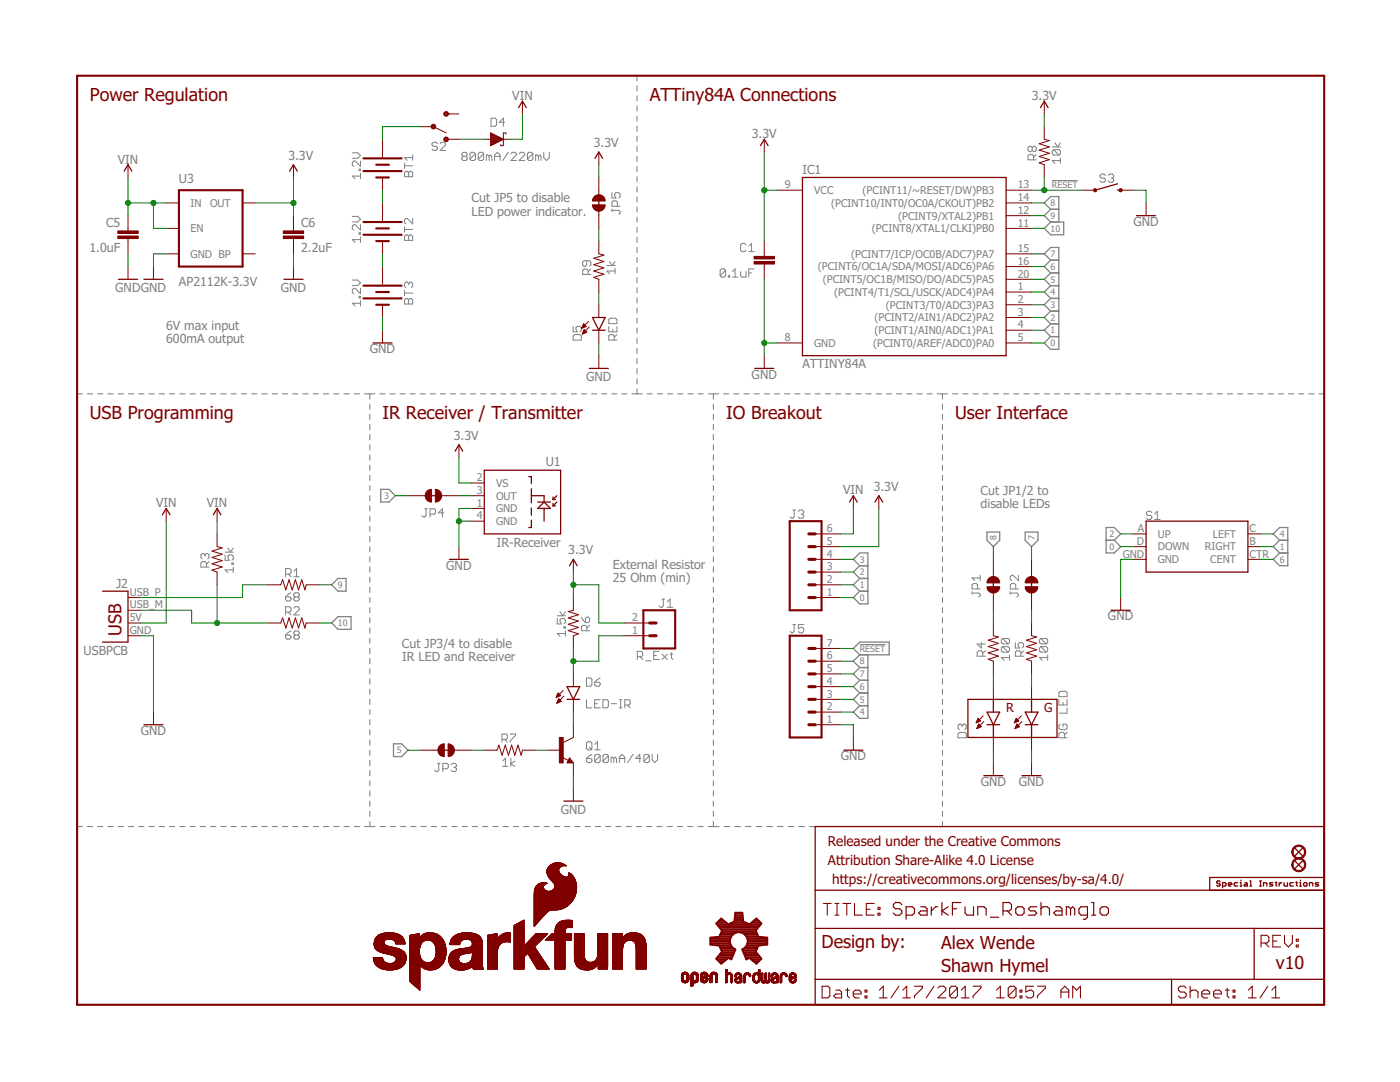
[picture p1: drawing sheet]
<svg xmlns="http://www.w3.org/2000/svg" width="279mm" height="216mm" viewBox="0 0 279 216" stroke-linecap="round" stroke-linejoin="round" font-family="sans-serif">
<defs><g id="words">
<g font-size="3.6" fill="#800000">
<text x="17.9" y="20.2">Power Regulation</text>
<text x="129.7" y="20.2">ATTiny84A Connections</text>
<text x="17.9" y="83.7">USB Programming</text>
<text x="76.3" y="83.7">IR Receiver / Transmitter</text>
<text x="144.9" y="83.7">IO Breakout</text>
<text x="190.6" y="83.7">User Interface</text>
<text x="24.3" y="126.8" transform="rotate(-90 24.3 126.8)">USB</text>
<text x="164" y="189.1">Design by:</text>
<text x="187.8" y="189.3">Alex Wende</text>
<text x="187.8" y="193.9">Shawn Hymel</text>
<text x="254.6" y="193.4">v10</text>
</g>
<g font-size="2.7" fill="#800000">
<text x="165.2" y="168.7">Released under the Creative Commons</text>
<text x="165.2" y="172.6">Attribution Share-Alike 4.0 License</text>
<text x="166.1" y="176.4">https://creativecommons.org/licenses/by-sa/4.0/</text>
</g>
<g font-size="2.5" fill="#808080">
<text x="102.2" y="19.9">VIN</text>
<text x="205.9" y="19.9">3.3V</text>
<text x="118.5" y="29.3">3.3V</text>
<text x="150.1" y="27.5">3.3V</text>
<text x="23.5" y="32.6">VIN</text>
<text x="57.5" y="31.9">3.3V</text>
<text x="160.1" y="34.7">IC1</text>
<text x="35.7" y="36.4">U3</text>
<text x="94.1" y="40.4">Cut JP5 to disable</text>
<text x="21.2" y="45.2">C5</text>
<text x="60.1" y="45.2">C6</text>
<text x="94.1" y="43">LED power indicator.</text>
<text x="226.2" y="45.1">GND</text>
<text x="17.8" y="50.3">1.0uF</text>
<text x="60.1" y="50.3">2.2uF</text>
<text x="23" y="58.3">GNDGND</text>
<text x="35.7" y="57">AP2112K-3.3V</text>
<text x="56" y="58.3">GND</text>
<text x="33.2" y="65.8">6V max input</text>
<text x="33.2" y="68.4">600mA output</text>
<text x="73.8" y="70.5">GND</text>
<text x="117" y="76.1">GND</text>
<text x="150" y="75.5">GND</text>
<text x="160.1" y="73.5">ATTINY84A</text>
<text x="90.6" y="87.7">3.3V</text>
<text x="108.9" y="93.1">U1</text>
<text x="31.1" y="101.2">VIN</text>
<text x="41.3" y="101.2">VIN</text>
<text x="168.3" y="98.7">VIN</text>
<text x="174.4" y="97.9">3.3V</text>
<text x="195.7" y="98.8">Cut JP1/2 to</text>
<text x="195.7" y="101.4">disable LEDs</text>
<text x="89.1" y="113.6">GND</text>
<text x="99.2" y="109.1">IR-Receiver</text>
<text x="113.4" y="110.6">3.3V</text>
<text x="122.3" y="113.5">External Resistor</text>
<text x="23.2" y="117.3">J2</text>
<text x="122.3" y="116.2">25 Ohm (min)</text>
<text x="221.1" y="123.8">GND</text>
<text x="16.7" y="130.7">USBPCB</text>
<text x="80.2" y="129.3">Cut JP3/4 to disable</text>
<text x="80.3" y="131.9">IR LED and Receiver</text>
<text x="28.1" y="146.7">GND</text>
<text x="167.8" y="151.7">GND</text>
<text x="195.7" y="156.8">GND</text>
<text x="203.3" y="156.8">GND</text>
<text x="111.9" y="162.4">GND</text>
</g>
<g font-size="2.5" fill="#800000">
<text x="200.8" y="142.1">R</text>
<text x="208.4" y="142.1">G</text>
</g>
<g font-size="2.1" fill="#808080">
<text x="38" y="41.3">IN</text>
<text x="41.9" y="41.3">OUT</text>
<text x="156.6" y="37.6">9</text>
<text x="162.5" y="38.7">VCC</text>
<text x="165.8" y="41.3">(PCINT10/INT0/OC0A/CKOUT)PB2</text>
<text x="172.1" y="38.7">(PCINT11/~RESET/DW)PB3</text>
<text x="203.1" y="40.1">14</text>
<text x="203.1" y="37.6">13</text>
<text x="38" y="46.3">EN</text>
<text x="174" y="46.3">(PCINT8/XTAL1/CLKI)PB0</text>
<text x="179.2" y="43.8">(PCINT9/XTAL2)PB1</text>
<text x="203.1" y="45.2">11</text>
<text x="203.1" y="42.7">12</text>
<text x="38" y="51.4">GND BP</text>
<text x="163.2" y="54">(PCINT6/OC1A/SDA/MOSI/ADC6)PA6</text>
<text x="169.9" y="51.4">(PCINT7/ICP/OC0B/ADC7)PA7</text>
<text x="203.1" y="52.8">16</text>
<text x="203.1" y="50.3">15</text>
<text x="164.2" y="56.5">(PCINT5/OC1B/MISO/DO/ADC5)PA5</text>
<text x="166.5" y="59">(PCINT4/T1/SCL/USCK/ADC4)PA4</text>
<text x="203.1" y="57.9">1</text>
<text x="203.1" y="55.4">20</text>
<text x="174.5" y="64.1">(PCINT2/AIN1/ADC2)PA2</text>
<text x="176.8" y="61.6">(PCINT3/T0/ADC3)PA3</text>
<text x="203.1" y="60.5">2</text>
<text x="203.1" y="63">3</text>
<text x="203.1" y="65.5">4</text>
<text x="156.6" y="68.1">8</text>
<text x="162.5" y="69.2">GND</text>
<text x="174.2" y="69.2">(PCINT0/AREF/ADC0)PA0</text>
<text x="174.5" y="66.7">(PCINT1/AIN0/ADC1)PA1</text>
<text x="203.1" y="68.1">5</text>
<text x="95.1" y="96">2</text>
<text x="95.1" y="98.6">3</text>
<text x="95.1" y="101.1">1</text>
<text x="99" y="97.1">VS</text>
<text x="99" y="99.7">OUT</text>
<text x="95.1" y="103.6">4</text>
<text x="99" y="102.2">GND</text>
<text x="99" y="104.8">GND</text>
<text x="165" y="106.2">6</text>
<text x="227.1" y="106.2">A</text>
<text x="231.1" y="107.3">UP</text>
<text x="242.1" y="107.3">LEFT</text>
<text x="249.4" y="106.2">C</text>
<text x="165" y="113.8">3</text>
<text x="165" y="111.3">4</text>
<text x="165" y="108.7">5</text>
<text x="224.1" y="111.3">GND</text>
<text x="226.9" y="108.7">D</text>
<text x="231.1" y="109.8">DOWN</text>
<text x="231.1" y="112.4">GND</text>
<text x="240.5" y="109.8">RIGHT</text>
<text x="241.5" y="112.4">CENT</text>
<text x="249.4" y="111.3">CTR</text>
<text x="249.4" y="108.7">B</text>
<text x="25.9" y="118.9">USB_P</text>
<text x="165" y="118.9">1</text>
<text x="165" y="116.3">2</text>
<text x="25.9" y="121.4">USB_M</text>
<text x="25.9" y="123.9">5V</text>
<text x="126.2" y="123.9">2</text>
<text x="25.9" y="126.5">GND</text>
<text x="126.2" y="126.5">1</text>
<text x="165" y="131.6">6</text>
<text x="165" y="129">7</text>
<text x="165" y="136.6">4</text>
<text x="165" y="134.1">5</text>
<text x="165" y="141.7">2</text>
<text x="165" y="139.2">3</text>
<text x="165" y="144.3">1</text>
</g>
<g font-size="1.8" fill="#808080">
<text x="209.7" y="41.1">8</text>
<text x="209.9" y="37.5">RESET</text>
<text x="209.7" y="43.7">9</text>
<text x="209.7" y="46.2">10</text>
<text x="209.7" y="51.3">7</text>
<text x="209.7" y="53.8">6</text>
<text x="209.7" y="56.4">5</text>
<text x="209.7" y="58.9">4</text>
<text x="209.7" y="61.5">3</text>
<text x="209.7" y="64">2</text>
<text x="209.7" y="66.5">1</text>
<text x="209.7" y="69.1">0</text>
<text x="76.6" y="99.5">3</text>
<text x="198.9" y="107.8" transform="rotate(-90 198.9 107.8)">8</text>
<text x="206.5" y="107.8" transform="rotate(-90 206.5 107.8)">7</text>
<text x="221.4" y="107.2">2</text>
<text x="255.4" y="107.2">4</text>
<text x="171.6" y="112.2">3</text>
<text x="221.4" y="109.7">0</text>
<text x="255.4" y="112.2">6</text>
<text x="255.4" y="109.7">1</text>
<text x="67.5" y="117.3">9</text>
<text x="171.6" y="114.8">2</text>
<text x="171.6" y="117.3">1</text>
<text x="171.6" y="119.9">0</text>
<text x="67.5" y="124.9">10</text>
<text x="171.6" y="130">RESET</text>
<text x="171.6" y="132.6">8</text>
<text x="171.6" y="135.1">7</text>
<text x="171.6" y="137.6">6</text>
<text x="171.6" y="140.2">5</text>
<text x="171.6" y="142.7">4</text>
<text x="79.2" y="150.3">5</text>
</g>
</g></defs>
<g fill="none" stroke="#808080" stroke-width=".21">
<path d="M127.1 15.1v1M127.1 17.1v1M127.1 19.1v1.1M127.1 21.1v1.1M127.1 23.2v1M127.1 25.2v1M127.1 27.2v1M127.1 29.2v1M127.1 31.2v1M127.1 33.2v1M127.1 35.3v1M127.1 37.3v1"/>
<path d="M127.1 39.3v1M127.1 41.3v1M127.1 43.3v1M127.1 45.3v1.1M127.1 47.3v1.1M127.1 49.4v1M127.1 51.4v1M127.1 53.4v1M127.1 55.4v1M127.1 57.4v1M127.1 59.4v1.1M15.4 78.6h1"/>
<path d="M17.4 78.6h1.1M19.5 78.6h1M21.5 78.6h1.1M23.6 78.6h1M25.6 78.6h1.1M27.7 78.6h1M29.7 78.6h1.1M31.8 78.6h1M33.8 78.6h1.1M35.9 78.6h1M37.9 78.6h1.1M40 78.6h1"/>
<path d="M42 78.6h1.1M44.1 78.6h1M46.1 78.6h1.1M48.2 78.6h1M50.2 78.6h1.1M52.3 78.6h1M54.3 78.6h1.1M56.4 78.6h1M58.4 78.6h1.1M60.5 78.6h1M62.5 78.6h1.1M64.6 78.6h1"/>
<path d="M66.6 78.6h1M68.6 78.6h1.1M70.7 78.6h1.1M72.7 78.6h2.1M73.8 78.6v1M75.8 78.6h1M77.8 78.6h1M79.8 78.6h1.1M81.9 78.6h1M83.9 78.6h1M85.9 78.6h1M87.9 78.6h1"/>
<path d="M89.9 78.6h1M91.9 78.6h1M93.9 78.6h1M95.9 78.6h1M97.9 78.6h1.1M100 78.6h1M102 78.6h1M104 78.6h1M106 78.6h1M108 78.6h1M110 78.6h1M112 78.6h1.1"/>
<path d="M114 78.6h1.1M116.1 78.6h1M118.1 78.6h1M120.1 78.6h1M122.1 78.6h1M124.1 78.6h1M126.1 78.6h2.1M127.1 61.4v1.1M127.1 63.5v1M127.1 65.5v1M127.1 67.5v1M127.1 69.5v1"/>
<path d="M127.1 71.5v1M127.1 73.6v1M127.1 75.6v1M127.1 77.6v1M129.2 78.6h1M131.2 78.6h1M133.2 78.6h1.1M135.3 78.6h1M137.3 78.6h1M139.3 78.6h1M141.4 78.6h2M142.4 78.6v1"/>
<path d="M144.4 78.6h1M146.4 78.6h1.1M148.5 78.6h1M150.5 78.6h1M152.5 78.6h1.1M154.6 78.6h1M156.6 78.6h1M158.6 78.6h1.1M160.7 78.6h1M162.7 78.6h1M164.7 78.6h1M166.8 78.6h1"/>
<path d="M168.8 78.6h1M170.8 78.6h1M172.8 78.6h1.1M174.9 78.6h1M176.9 78.6h1M178.9 78.6h1.1M181 78.6h1M183 78.6h1M185 78.6h1.1M187 78.6h2.1M188.1 78.6v1M190.1 78.6h1.1"/>
<path d="M192.2 78.6h1M194.2 78.6h1M196.2 78.6h1M198.2 78.6h1.1M200.3 78.6h1M202.3 78.6h1M204.3 78.6h1.1M206.4 78.6h1M208.4 78.6h1M210.4 78.6h1.1M212.4 78.6h1.1M214.5 78.6h1"/>
<path d="M216.5 78.6h1.1M218.5 78.6h1.1M220.6 78.6h1M222.6 78.6h1M224.6 78.6h1.1M226.7 78.6h1M228.7 78.6h1M230.7 78.6h1.1M232.8 78.6h1M234.8 78.6h1M236.8 78.6h1.1M238.9 78.6h1"/>
<path d="M240.9 78.6h1M242.9 78.6h1.1M245 78.6h1M247 78.6h1M249 78.6h1.1M251.1 78.6h1M253.1 78.6h1M255.1 78.6h1.1M257.2 78.6h1M259.2 78.6h1M261.2 78.6h1M263.2 78.6h1.1"/>
<path d="M73.8 80.6v1.1M73.8 82.7v1M73.8 84.7v1M73.8 86.7v1.1M73.8 88.8v1M73.8 90.8v1M73.8 92.8v1.1M73.8 94.8v1.1M73.8 96.9v1M73.8 98.9v1M142.4 80.6v1.1M142.4 82.7v1"/>
<path d="M142.4 84.7v1M142.4 86.7v1.1M142.4 88.8v1M142.4 90.8v1M142.4 92.8v1.1M142.4 94.8v1.1M142.4 96.9v1M142.4 98.9v1M188.1 80.6v1.1M188.1 82.7v1M188.1 84.7v1M188.1 86.7v1.1"/>
<path d="M188.1 88.8v1M188.1 90.8v1M188.1 92.8v1.1M188.1 94.8v1.1M188.1 96.9v1M188.1 98.9v1M73.8 100.9v1.1M73.8 103v1M73.8 105v1M73.8 107v1.1M73.8 109.1v1M73.8 111.1v1"/>
<path d="M73.8 113.1v1.1M73.8 115.1v1.1M73.8 117.2v1M73.8 119.2v1M142.4 100.9v1.1M142.4 103v1M142.4 105v1M142.4 107v1.1M142.4 109.1v1M142.4 111.1v1M142.4 113.1v1.1M142.4 115.1v1.1"/>
<path d="M142.4 117.2v1M142.4 119.2v1M188.1 100.9v1.1M188.1 103v1M188.1 105v1M188.1 107v1.1M188.1 109.1v1M188.1 111.1v1M188.1 113.1v1.1M188.1 115.1v1.1M188.1 117.2v1M188.1 119.2v1"/>
<path d="M73.8 121.2v1.1M73.8 123.3v1M73.8 125.3v1M73.8 127.3v1.1M73.8 129.4v1M73.8 131.4v1M73.8 133.4v1.1M73.8 135.5v1M73.8 137.5v1M73.8 139.5v1.1M142.4 121.2v1.1M142.4 123.3v1"/>
<path d="M142.4 125.3v1M142.4 127.3v1.1M142.4 129.4v1M142.4 131.4v1M142.4 133.4v1.1M142.4 135.5v1M142.4 137.5v1M142.4 139.5v1.1M188.1 121.2v1.1M188.1 123.3v1M188.1 125.3v1M188.1 127.3v1.1"/>
<path d="M188.1 129.4v1M188.1 131.4v1M188.1 133.4v1.1M188.1 135.5v1M188.1 137.5v1M188.1 139.5v1.1M73.8 141.6v1M73.8 143.6v1M73.8 145.6v1.1M73.8 147.7v1M73.8 149.7v1M73.8 151.7v1.1"/>
<path d="M73.8 153.8v1M73.8 155.8v1M73.8 157.8v1M73.8 159.9v1M142.4 141.6v1M142.4 143.6v1M142.4 145.6v1.1M142.4 147.7v1M142.4 149.7v1M142.4 151.7v1.1M142.4 153.8v1M142.4 155.8v1"/>
<path d="M142.4 157.8v1M142.4 159.9v1M188.1 141.6v1M188.1 143.6v1M188.1 145.6v1.1M188.1 147.7v1M188.1 149.7v1M188.1 151.7v1.1M188.1 153.8v1M188.1 155.8v1M188.1 157.8v1M188.1 159.9v1"/>
<path d="M15.4 164.9h1M17.4 164.9h1.1M19.5 164.9h1M21.5 164.9h1.1M23.6 164.9h1M25.6 164.9h1.1M27.7 164.9h1M29.7 164.9h1.1M31.8 164.9h1M33.8 164.9h1.1M35.9 164.9h1M37.9 164.9h1.1"/>
<path d="M40 164.9h1M42 164.9h1.1M44.1 164.9h1M46.1 164.9h1.1M48.2 164.9h1M50.2 164.9h1.1M52.3 164.9h1M54.3 164.9h1.1M56.4 164.9h1M58.4 164.9h1.1M60.5 164.9h1M62.5 164.9h1.1"/>
<path d="M64.6 164.9h1M66.6 164.9h1M68.6 164.9h1.1M70.7 164.9h1.1M72.7 164.9h2.1M73.8 161.9v1M73.8 163.9v1M75.8 164.9h1.1M77.9 164.9h1M79.9 164.9h1.1M82 164.9h1M84 164.9h1.1"/>
<path d="M86.1 164.9h1M88.1 164.9h1.1M90.2 164.9h1M92.2 164.9h1.1M94.3 164.9h1M96.3 164.9h1M98.4 164.9h1M100.4 164.9h1.1M102.4 164.9h1.1M104.5 164.9h1M106.5 164.9h1.1M108.6 164.9h1"/>
<path d="M110.6 164.9h1.1M112.7 164.9h1M114.7 164.9h1.1M116.8 164.9h1M118.8 164.9h1.1M120.9 164.9h1M122.9 164.9h1.1M124.9 164.9h1.1M127 164.9h1M129.1 164.9h1M131.1 164.9h1M133.1 164.9h1.1"/>
<path d="M135.2 164.9h1M137.2 164.9h1.1M139.3 164.9h1M141.3 164.9h2.2M142.4 161.9v1M142.4 163.9v1M144.5 164.9h1.1M146.6 164.9h1.2M148.8 164.9h1.1M150.9 164.9h1.1M153 164.9h1.2M155.2 164.9h1.1"/>
<path d="M157.3 164.9h1.1M159.4 164.9h1.1M161.6 164.9h1.1M188.1 161.9v1M188.1 163.9v1"/>
</g>
<g fill="none" stroke="#808080" stroke-width=".2">
<path d="M70.3 30.5h1.1l.5 .5-.5 .6h-1.1M71.7 33.8h.2v.2h-.2zM71.9 35.1h-1.6l.6 .6M71.9 32.1v1.1l-1-1.1h-.3l-.3 .3v.5l.3 .3M71.9 34.6v1.1M80.7 34.4l.3-.2h.3l.3 .2 .2-.2h.3l.3 .2v.9h-1.7zM80.7 32.5v1.1M80.7 33.1h1.7M81.6 34.4v.9M82.4 30.9v1.1M82.4 31.5h-1.7l.6 .5M87.3 28.7l-.3-.3h-.5l-.3 .3v.2l.3 .3h.5l.3 .3v.2l-.3 .3h-.5l-.3-.3"/>
<path d="M87.8 28.7l.3-.3h.6l.2 .3v.2l-1.1 1.1h1.1M92.4 31.2l-.2-.3v-.2l.2-.3h.6l.2 .3v.2l-.2 .3M92.4 31.2l-.2 .3v.2l.2 .3h.6l.2-.3v-.2l-.2-.3M92.4 31.2h.6M94.9 30.7l-.3-.3h-.5l-.3 .3v1M94.9 30.7v1l-.3 .3h-.5l-.3-.3M94.9 30.7l-1.1 1M96.5 30.7l-.3-.3h-.5l-.3 .3v1M96.5 30.7v1l-.3 .3h-.5l-.3-.3M96.5 30.7l-1.1 1M97.6 31.2l-.3-.3h-.2v1.1M97.6 31.2v.8"/>
<path d="M97.6 31.2l.3-.3 .2 .3v.8M98 23.6h.8l.3 .3v1l-.3 .3h-.8zM98.7 31.2h1.1M98.7 32v-1.1l.6-.5 .5 .5v1.1M100.7 24.4h-1.1l.9-.8v1.6M101.4 30.4l-1 1.6M102 30.7l.3-.3h.5l.3 .3v.2l-1.1 1.1h1.1M103.6 30.7l.3-.3h.5l.3 .3v.2l-1.1 1.1h1.1M106.3 30.7v1l-.2 .3h-.6l-.2-.3M106.3 30.7l-.2-.3h-.6l-.2 .3v1M106.3 30.7l-1 1M107.4 31.2l-.2-.3h-.3v1.1"/>
<path d="M107.4 31.2v.8M107.4 31.2l.3-.3 .3 .3v.8M108.5 30.4v1.1l.6 .5 .5-.5v-1.1M122.1 38.4v1.1h.8l-.2-.8 .2-.3h.6l.3 .3v.5l-.3 .3M206 29.4l-.3-.2h-.3l-.2 .2v.6l.2 .3h.3l.3-.3M206 29.4l.3-.2h.2l.3 .2v.6l-.3 .3h-.2l-.3-.3M206 29.4v.6M206.3 31.9v-.8l-.3-.3h-.6l-.2 .3v.8h1.6M206.8 30.8l-.5 .6M209.9 36h5.2M210 29.3h1.6M210.3 29.9l-.3 .2v.6l.3 .2h1"/>
<path d="M210.3 29.9h1l.3 .2v.6l-.3 .2M210.3 29.9l1 1M210.5 28.5l.6 .8 .5-.8M211.6 32h-1.6l.5 .6M211.6 31.5v1.1M220.6 35l-.3-.3h-.5l-.3 .3v.3l.3 .2h.5l.3 .3v.3l-.3 .3h-.5l-.3-.3M221.2 35l.2-.3h.6l.3 .3v.3l-.3 .2M221.7 35.5h.3M222 35.5l.3 .3v.3l-.3 .3h-.6l-.2-.3M70.3 43.2h1.1l.5 .5-.5 .6h-1.1M70.3 55.9h1.1l.5 .5-.5 .6h-1.1M71.7 46.5h.2v.2h-.2z"/>
<path d="M71.7 59.2h.2v.2h-.2zM71.9 44.8v1.1l-1-1.1h-.3l-.3 .3v.5l.3 .3M71.9 47.3v1.1M71.9 57.5v1.1l-1-1.1h-.3l-.3 .3v.5l.3 .3M71.9 60v1.1M71.9 47.8h-1.6l.6 .6M80.7 45.2v1.1M80.7 47.1l.3-.2h.3l.3 .2 .2-.2h.3l.3 .2v.9h-1.7zM80.7 57.9v1.1M80.7 59.8l.3-.2h.3l.3 .2 .2-.2h.3l.3 .2v.9h-1.7zM80.7 45.8h1.7M80.7 58.5h1.7"/>
<path d="M81.6 56.6l-.3-.3h-.3l-.3 .3v.5l.3 .3M81.6 56.6l.2-.3h.3l.3 .3v.5l-.3 .3M81.6 47.1v.9M81.6 56.6v.2M81.6 59.8v.9M82.4 43.6v1.1l-1.1-1.1h-.3l-.3 .3v.5l.3 .3M117.1 52v.9l-.3 .2h-.2l-.3-.2v-.6l.3-.3h1l.3 .3v.6l-.3 .2M117.4 54.8v-.8l-.3-.3h-.5l-.3 .3v.8h1.6M117.9 53.7l-.5 .5M121.1 53h1.6M121.6 52.2l.6 .8 .5-.8M122.1 42h1.4l.3 .2v.3l-.3 .3"/>
<path d="M122.1 41.7v.5M122.7 54.1h-1.6l.5 .5M122.7 53.5v1.1M123.2 41.1v-.8l-.3-.2h-.5l-.3 .2v.8h1.7M144.8 53.9l-.3-.2h-.5l-.3 .2v1.1M144.8 53.9v1.1l-.3 .3h-.5l-.3-.3M144.8 53.9l-1.1 1.1M145.4 55h.2v.3h-.2zM146.2 55.3h1.1M146.2 54.2l.5-.5v1.6M147.8 54.2v.8l.3 .3h.8v-1.1M148.9 48.9l-.3-.3h-.5l-.3 .3v1l.3 .3h.5l.3-.3"/>
<path d="M149.4 54.5h.6M149.4 50.2h1.1M149.4 49.1l.6-.5v1.6M150.5 53.7h-1.1v1.6M71.9 60.5h-1.6l.6 .6M114.4 67l.3-.2h1l.3 .2v.9h-1.6zM114.4 65.1v1.1h.8l-.3-.5v-.3l.3-.3h.5l.3 .3v.5l-.3 .3M121.5 63.8l.3-.3h1.1l.2 .3v.8h-1.6zM121.5 65.1v1.1h1.6v-1.1M122.3 65.7v.5M122.6 67.9v-.9l-.3-.2h-.5l-.3 .2v.9h1.6M123.1 66.8l-.5 .5"/>
<path d="M40.9 110.7l-.3-.3h-.2l-.3 .3v.6l.3 .2M40.9 110.7l.3-.3h.2l.3 .3v.6l-.3 .2M40.9 110.7v.3M41.2 113.2v-.8l-.3-.3h-.5l-.3 .3v.8h1.6M41.7 112.1l-.5 .5M44.9 110.7v1.1h.8l-.2-.5v-.3l.2-.3h.6l.2 .3v.5l-.2 .3M44.9 110.2h1.6M45.5 109.3l.5 .9 .5-.9M46.3 112.4h.2v.2h-.2zM46.5 113.7h-1.6l.6 .6M46.5 113.2v1.1M57 114.6h.8l.3-.3v-.6l-.3-.2h-.8v1.6"/>
<path d="M57 119.1h.8l.3 .3v.2l-.3 .3h-.5l-.3-.3zM57.6 114.6l.5 .5M58.1 118.3l-.5 .3-.6 .5M58.6 114l.6-.5v1.6M58.6 115.1h1.1M58.9 119.1l-.3 .3v.2l.3 .3h.6l.2-.3v-.2l-.2-.3M58.9 119.1h.6M58.9 119.1l-.3-.3v-.2l.3-.3h.6l.2 .3v.2l-.2 .3M84.8 101.5h.5M85 101.5v1.4l-.2 .2h-.3l-.3-.2M85.8 102.6h.9l.2-.3v-.5l-.2-.3h-.9v1.6M88.6 102.3h-1.1l.8-.8v1.6"/>
<path d="M132.1 119.5h.5M132.4 119.5v1.4l-.3 .3h-.3l-.2-.3M158.2 101.8h.6M158.5 101.8v1.3l-.3 .3h-.3l-.2-.3M159.3 102l.3-.2h.5l.3 .2v.3l-.3 .3M159.9 102.6h.2M160.1 102.6l.3 .3v.2l-.3 .3h-.5l-.3-.3M194 118.3h1.3l.3 .3v.3l-.3 .2M194 118.1v.5M195.1 117.5v-.8l-.3-.3h-.5l-.3 .3v.8h1.6M195.6 114.8v1.1M195.6 115.3h-1.6l.5 .6"/>
<path d="M201.6 118.3h1.4l.2 .3v.3l-.2 .2M201.6 118.1v.5M202.7 117.5v-.8l-.3-.3h-.5l-.3 .3v.8h1.6M203.2 114.8v1.1l-1-1.1h-.3l-.3 .3v.5l.3 .3M229.9 102.3l-.3-.3h-.5l-.3 .3v.3l.3 .2h.5l.3 .3v.3l-.3 .3h-.5l-.3-.3M230.4 103.7h1.1M230.4 102.6l.6-.6v1.7M57 122.2h.8l.3-.3v-.6l-.3-.2h-.8v1.6M57 126.7h.8l.3 .3v.3l-.3 .2h-.5l-.3-.2zM57.6 122.2l.5 .5M58.1 125.9l-.5 .3-.6 .5M58.6 121.3l.3-.2h.6l.2 .2v.3l-1.1 1.1h1.1"/>
<path d="M58.9 126.7l-.3-.3v-.2l.3-.3h.6l.2 .3v.2l-.2 .3M58.9 126.7l-.3 .3v.3l.3 .2h.6l.2-.2v-.3l-.2-.3M58.9 126.7h.6M111.2 123.4v1.1h.8l-.2-.5v-.3l.2-.3h.6l.2 .3v.5l-.2 .3M111.2 122.9h1.6M111.8 122l.5 .9 .5-.9M112.6 125.1h.2v.2h-.2zM112.8 126.4h-1.6l.6 .6M112.8 125.9v1.1M116 123.1l.8 1.1M117.1 135.3h.8l.2 .3v1.1l-.2 .2h-.8zM117.1 139.6v1.6h1"/>
<path d="M117.1 125.9v-.8l-.3-.3h-.5l-.3 .3v.8h1.7M117.1 123.1h.3l.3 .3v.6l-.3 .2h-.6v-.8zM117.7 124.8l-.6 .5M118.7 136.1h.8l.3 .3v.3l-.3 .2h-.5l-.3-.2zM119.8 139.6h-1.1v1.6h1.1M119.8 135.3l-.6 .3-.5 .5M120.3 139.6h.8l.3 .3v1.1l-.3 .2h-.8zM123.6 139.6h.5M123.9 139.6v1.6M127.2 131h.8l.3-.2v-.6l-.3-.2h-.8v1.6M127.7 131l.6 .6M128.8 131.9h1.1"/>
<path d="M130.5 130.8h.5M131.6 130h-1.1v1.6h1.1M132.1 130.5l1.1 1.1M133.2 130.5l-1.1 1.1M133.2 121.2h1.1M133.2 120.1l.5-.6v1.7M133.7 130.5h.6M134 130.2v1.1l.3 .3M158.2 124.6h.6M158.5 124.6v1.4l-.3 .3h-.3l-.2-.3M160.4 124.6h-1.1v.9l.6-.3h.2l.3 .3v.5l-.3 .3h-.5l-.3-.3M171.6 128.6h5.1"/>
<path d="M195.8 128.2v1.1l-.8-.8h1.6M196.1 130.9v-.8l-.3-.2h-.5l-.3 .2v.8h1.6M196.6 129.9l-.5 .5M200.1 127.4h1.1l.3 .3v.5l-.3 .3M200.1 129h1.1l.3 .3v.6l-.3 .2M200.1 129l-.3 .3v.6l.3 .2h1.1M200.1 127.4l-.3 .3v.5l.3 .3h1.1M200.1 129l1.1 1.1M200.1 127.4l1.1 1.1M201.5 131.2h-1.7l.6 .6M201.5 130.7v1.1M202.6 128.2v1.1h.9l-.3-.5v-.3l.3-.3h.5l.3 .3v.5l-.3 .3"/>
<path d="M203.7 130.9v-.8l-.2-.2h-.6l-.3 .2v.8h1.7M204.3 129.9l-.6 .5M207.7 129l-.2 .3v.6l.2 .2h1.1M207.7 129h1.1l.3 .3v.6l-.3 .2M207.7 127.4l-.2 .3v.5l.2 .3h1.1M207.7 127.4h1.1l.3 .3v.5l-.3 .3M207.7 129l1.1 1.1M207.7 127.4l1.1 1.1M209.1 131.2h-1.6l.5 .6M209.1 130.7v1.1M211.3 138.2l.3-.3h1.1l.3 .3v.8h-1.7zM211.3 139.6v1.1h1.7v-1.1"/>
<path d="M87.3 152.3h.5M87.6 152.3v1.4l-.3 .2h-.3l-.3-.2M88.4 153.4h.8l.3-.3v-.5l-.3-.3h-.8v1.6M90 152.6l.3-.3h.5l.3 .3v.3l-.3 .2M90.6 153.1h.2M90.8 153.1l.3 .3v.3l-.3 .2h-.5l-.3-.2M100.2 147.6h.8l.3-.3v-.6l-.3-.2h-.8v1.6M100.3 151.8l.6-.5v1.6M100.3 152.9h1.1M100.7 147.6l.6 .5M101.8 146.5h1.1v.2l-1.1 1.1v.3M101.9 151.3v1.6"/>
<path d="M102.8 151.8l-.9 .6 .9 .5M117.1 151.3h.8l.2 .3v.3l-.2 .3h-.6l-.2-.3zM117.3 148h.6l.2 .3v1.1l-.2 .2h-.6l-.2-.2v-1.1zM117.6 149.1l.5 .5M118.1 150.5l-1 .8M118.7 140.4h.5M118.7 149.6h1.1M118.7 148.5l.5-.5v1.6M119.8 150.8l-.3-.3h-.5l-.3 .3v1.1M119.8 150.8v1.1l-.3 .3h-.5l-.3-.3M119.8 150.8l-1.1 1.1M121.4 150.8l-.3-.3h-.5l-.3 .3v1.1"/>
<path d="M121.4 150.8v1.1l-.3 .3h-.5l-.3-.3M121.4 150.8l-1.1 1.1M122 140.4h1M122.5 151.3l-.3-.2h-.2v1.1M122.5 151.3v.9M122.5 151.3l.3-.2 .2 .2v.9M123.6 141.2h.5M123.6 152.2v-1.1l.5-.6 .6 .6v1.1M123.6 151.3h1.1M124.7 140.7h.8l.3-.3v-.5l-.3-.3h-.8v1.6M125.2 140.7l.6 .5M126.3 150.5l-1.1 1.7"/>
<path d="M128 151.3h-1.1l.8-.8v1.7M129.6 150.8v1.1l-.3 .3h-.5l-.3-.3M129.6 150.8l-.3-.3h-.5l-.3 .3v1.1M129.6 150.8l-1.1 1.1M130.2 150.5v1.1l.5 .6 .5-.6v-1.1M191.2 146.4l.3-.3h1.1l.2 .3v.8h-1.6zM192 144.8l-.3-.3h-.2l-.3 .3v.5l.3 .3M192 144.8l.3-.3h.3l.2 .3v.5l-.2 .3M192 144.8v.2M211.6 144.5l-.3 .3v.5l.3 .3h1.1l.3-.3v-.5l-.3-.3h-.5v.5M212.2 140.1v.6M212.4 147.2v-.8l-.2-.3h-.6l-.3 .3v.8h1.7"/>
<path d="M213 146.1l-.6 .6M213 141.2v1.1h-1.7"/>
</g>
<g fill="none" stroke="#808080" stroke-width=".25">
<path d="M209.7 41.8l-1.3-1.3 1.3-1.3h1.6v5.1M209.7 41.8h1.6M209.7 51.9l-1.3-1.2 1.3-1.3h1.6v20.3h-1.6l-1.3-1.3 1.3-1.2M209.7 41.8l-1.3 1.2 1.3 1.3M209.7 44.3h2.6v2.5h-2.6l-1.3-1.2zM209.7 51.9h1.6M209.7 51.9l-1.3 1.3 1.3 1.3M209.7 54.5h1.6M209.7 54.5l-1.3 1.2 1.3 1.3M209.7 57h1.6M209.7 57l-1.3 1.3 1.3 1.2M209.7 59.5h1.6"/>
<path d="M209.7 59.5l-1.3 1.3 1.3 1.3M209.7 62.1h1.6M209.7 62.1l-1.3 1.3 1.3 1.2M209.7 64.6h1.6M209.7 64.6l-1.3 1.3 1.3 1.3M209.7 67.2h1.6M76 97.6h1.6l1.3 1.3-1.3 1.3h-1.6zM66.2 116.7l1.3-1.3h1.6v2.6h-1.6zM171.6 112.9l-1.3-1.3 1.3-1.3h1.6v10.2h-1.6l-1.3-1.3 1.3-1.2M171.6 115.4h1.6M171.6 118h1.6M171.6 112.9h1.6"/>
<path d="M171.6 112.9l-1.3 1.3 1.3 1.2M171.6 115.4l-1.3 1.3 1.3 1.3M197 106.2h2.5v1.6l-1.3 1.3-1.2-1.3zM204.6 106.2h2.5v1.6l-1.2 1.3-1.3-1.3zM220.7 105.3h1.7l1.2 1.2-1.2 1.3 1.2 1.3-1.2 1.2h-1.7zM220.7 107.8h1.7M255.4 107.8l-1.3-1.3 1.3-1.2h1.6v7.6h-1.6l-1.3-1.3 1.3-1.3M255.4 110.3h1.6M255.4 107.8h1.6M255.4 107.8l-1.3 1.3 1.3 1.2M66.2 124.3l1.3-1.3h2.6v2.6h-2.6zM170.3 129.4l1.3-1.3h5.9v2.6h-5.9z"/>
<path d="M171.6 130.7l-1.3 1.2 1.3 1.3M171.6 133.2h1.6M171.6 135.7l-1.3 1.3 1.3 1.3M171.6 133.2l-1.3 1.3 1.3 1.2M171.6 135.7h1.6M171.6 138.3h1.6M171.6 138.3l-1.3 1.3 1.3 1.2M173.2 130.7v12.6h-1.6l-1.3-1.2 1.3-1.3M78.5 148.4h1.7l1.2 1.3-1.2 1.3h-1.7zM171.6 140.8h1.6"/>
</g>
<g fill="none" stroke="#800000" stroke-width=".42">
<path d="M15.4 15.1h248.9v185.4h-248.9zM35.7 38h12.7v15.2h-12.7zM72.5 31.6h7.7M72.5 34.1h7.7M75.1 32.9h2.5M75.1 35.4h2.5M72.5 44.3h7.7M72.5 46.8h7.7M72.5 57h7.7M72.5 59.5h7.7M75.1 45.6h2.5M75.1 48.1h2.5"/>
<path d="M75.1 58.3h2.5M75.1 60.8h2.5M157.6 104h6.4v17.8h-6.4zM128.4 121.8h6.3v7.6h-6.3zM157.6 126.9h6.4v20.3h-6.4z"/>
</g>
<g fill="none" stroke="#800000" stroke-width=".25">
<path d="M24.8 34.1l.7-1.2 .8 1.2M57.8 34.1l.8-1.2 .7 1.2M103.5 21.5l.8-1.3 .7 1.3M118.7 31.6l.8-1.3 .8 1.3M119.5 39.7v1.8M151.8 29.1l.7-1.3 .8 1.3M160.1 35.4h40.7v35.6h-40.7zM207.6 21.5l.8-1.3 .8 1.3M223 38h.6M223 36.7l-4.4 1.3M23.6 55.7h3.9M28.7 55.7h3.8"/>
<path d="M56.7 55.7h3.8M226.8 43h3.8M74.4 68.4h3.9M117.6 73.5h3.8M118.2 63.4h2.6l-1.3 2.5zM118.2 65.9h2.6M150.6 73.5h3.8M85.5 98.9h1.8M90.8 90l.8-1.2 .8 1.2M96.6 93.8h15.3v12.7h-15.3zM105.5 95.1h.5v1.4M106 98.9h2.6v1.3"/>
<path d="M106 97.5v2.9M110.4 99.2v.5M110.4 99.7h.5M111.1 98.9l-.7 .8M20.5 118h5v10.1h-5M32.4 102.7l.8-1.2 .7 1.2M42.6 102.7l.7-1.2 .8 1.2M89.7 111.6h3.8M106 101.4v1.4M106 103.8v1.5h-.5M107.3 100.2h2.6M108.6 100.2l1.3 1.3h-2.6z"/>
<path d="M108.6 101.5v2.5M110.4 100.4v.5M110.4 100.9h.5M111.1 100.2l-.7 .7M113.7 112.9l.7-1.3 .8 1.3M169.5 100.2l.8-1.3 .8 1.3M174.6 100.2l.8-1.3 .7 1.3M198.2 115.7v1.8M205.9 115.7v1.8M228.7 104h20.3v10.2h-20.3zM113.2 139.6h2.5M113.2 137h2.5l-1.3 2.6z"/>
<path d="M193.2 139.6h17.7v7.6h-17.7zM198.2 139.6v2.5M205.9 139.6v2.5M221.7 121.8h3.9M28.7 144.6h3.8M88 149.7h1.8M112.5 159.9h3.8M113.7 151.7l.1 .3h-.4l.3-.5 .5 .6h-.8M168.4 149.7h3.8M196.3 154.8h3.9M197 144.6h2.5M197 142.1h2.5l-1.3 2.5z"/>
<path d="M198.2 144.6v2.6M204 154.8h3.8M204.6 144.6h2.5M204.6 142.1h2.5l-1.2 2.5zM205.9 144.6v2.6M162.7 164.9h101.6v35.6h-101.6zM162.7 177.6h101.6M243.5 176l-.2-.2h-.3l-.2 .3 .2 .2h.3l.2 .3-.2 .2h-.3l-.2-.2M244 176.8h.5l.2-.2v-.3l-.2-.2h-.5v1M245.2 176.5h.6l-.1-.4h-.4l-.1 .2v.3l.1 .2h.4M247 176.1h-.5l-.2 .2v.3l.2 .2h.5M247.5 176.8h.3"/>
<path d="M247.5 176.1h.2v.7M247.7 175.6v.2M248.4 176.1h.4l.1 .2v.5h-.5l-.1-.2 .1-.1h.5M249.4 175.8h.2v1M249.4 176.8h.4M251.4 175.8h.3M251.4 176.8h.3M251.6 175.8v1M252.2 176.8v-.7h.5l.1 .2v.5M254 176.1h-.5l-.2 .2 .2 .2h.4l.1 .1-.1 .2h-.6M254.5 176.1h.3M254.7 176v.6l.1 .2"/>
<path d="M255.3 176.1v.7M255.8 176.1l-.5 .4M256.3 176.1v.5l.1 .2h.5v-.7M258.1 176.1h-.5l-.2 .2v.3l.2 .2h.5M258.4 169.2l1.5 1.6M258.4 171.8l1.5 1.5M258.6 176.1h.3M258.8 176v.6l.1 .2M259.4 176.8h.3M259.4 176.1h.1v.7M259.5 175.6v.2M259.9 169.2l-1.5 1.6"/>
<path d="M259.9 171.8l-1.5 1.5M260.2 176.3l.1-.2h.4l.1 .2v.3l-.1 .2h-.4l-.1-.2zM261.3 176.8v-.7h.5l.2 .2v.5M263.2 176.1h-.5l-.2 .2 .2 .2h.3l.2 .1-.2 .2h-.5M264.3 175.1h-22.9v2.5M162.7 185.3h101.6M162.7 195.4h101.6M233.8 195.4v5.1M250.3 185.3v10.1"/>
</g>
<g fill="none" stroke="#800000" stroke-width=".21">
<path d="M164.1 196.8h1.1l.4 .4v1.5l-.4 .4h-1.1zM164.3 180.3h1.6M165.1 180.3v2.3M166.6 180.3h.8M166.6 182.6h.8M166.8 197.6h.8l.4 .4v1.1h-1.2l-.4-.4 .4-.4h1.2M167 180.3v2.3M168.2 180.3h1.6M168.7 197.6h.8M169 180.3v2.3M169.1 197.2v1.5l.4 .4M170.3 198.3h1.6v-.3l-.4-.4h-.8l-.4 .4v.7l.4 .4h.8"/>
<path d="M170.5 180.3v2.3h1.6M172.6 198.7h.4v.4h-.4zM172.6 197.6h.4v.4h-.4zM172.9 181.4h.8M174.5 180.3h-1.6v2.3h1.6M175.2 182.2h.4v.4h-.4zM175.2 181.1h.4v.3h-.4zM175.5 199.1h1.5M175.5 197.6l.8-.8v2.3M179.4 196.8l-1.6 2.3M180.2 199.1h1.5M180.2 197.6l.8-.8v2.3"/>
<path d="M182.5 196.8h1.6v.4l-1.6 1.5v.4M186.4 196.8l-1.6 2.3M187.2 197.2l.4-.4h.7l.4 .4v.4l-1.5 1.5h1.5M191.1 197.2v1.5l-.4 .4h-.8l-.4-.4M191.1 197.2l-.4-.4h-.8l-.4 .4v1.5M191.1 197.2l-1.6 1.5M191.9 199.1h1.5M191.9 197.6l.7-.8v2.3M194.2 196.8h1.5v.4l-1.5 1.5v.4M198.9 199.1h1.5M198.9 197.6l.7-.8v2.3M202.8 197.2v1.5l-.4 .4h-.8l-.4-.4"/>
<path d="M202.8 197.2l-.4-.4h-.8l-.4 .4v1.5M202.8 197.2l-1.6 1.5M203.6 198.7h.3v.4h-.3zM203.6 197.6h.3v.4h-.3zM206.3 196.8h-1.6v1.2l.8-.4h.4l.4 .4v.7l-.4 .4h-.8l-.4-.4M207.1 196.8h1.5v.4l-1.5 1.5v.4M211.7 198h1.6M211.7 199.1v-1.5l.8-.8 .8 .8v1.5M214.1 199.1v-2.3l.8 .8 .7-.8v2.3M236.7 197.2l-.4-.4h-.7l-.4 .4v.4l.4 .4h.7l.4 .3v.4l-.4 .4h-.7l-.4-.4M237.5 198l.4-.4h.8l.4 .4v1.1M237.5 196.8v2.3"/>
<path d="M239.8 198.3h1.6v-.3l-.4-.4h-.8l-.4 .4v.7l.4 .4h.8M242.2 198.3h1.5v-.3l-.3-.4h-.8l-.4 .4v.7l.4 .4h.8M244.5 197.6h.8M244.9 197.2v1.5l.4 .4M246.1 198.7h.4v.4h-.4zM246.1 197.6h.4v.4h-.4zM249.1 199.1h1.6M249.1 197.6l.8-.8v2.3M251.7 188.2h1.2l.3-.4v-.8l-.3-.4h-1.2v2.4M252.5 188.2l.7 .8M253 196.8l-1.5 2.3M253.8 199.1h1.6"/>
<path d="M253.8 197.6l.8-.8v2.3M254 187.8h.8M255.6 186.6h-1.6v2.4h1.6M256.3 186.6v1.6l.8 .8 .8-.8v-1.6M258.7 188.6h.4v.4h-.4zM258.7 187.4h.4v.4h-.4z"/>
</g>
<g fill="none" stroke="#800000" stroke-width=".23">
<path d="M180 180.5l-.4-.4h-.9l-.4 .4v.4l.4 .4h.9l.4 .5v.4l-.4 .4h-.9l-.4-.4M180.8 182.6h1.3l.4-.4v-.9l-.4-.4h-1.3v2.5M183.8 180.9h.8l.4 .4v1.3h-1.2l-.5-.4 .5-.4h1.2M185.9 180.9v1.7M187.1 180.9h-.4l-.8 .9M188 180.1v2.5M189.2 180.9l-1.2 .9 1.2 .8M190.1 181.3h.8M191.7 180.1h-1.6v2.5M192.6 180.9v1.3l.4 .4h1.3v-1.7M195.1 182.6v-1.7h1.3l.4 .4v1.3M197.7 183h1.6"/>
<path d="M200.2 181.8h1.2l.5-.5v-.8l-.5-.4h-1.2v2.5M201 181.8l.9 .8M202.7 181.3l.4-.4h.9l.4 .4v.9l-.4 .4h-.9l-.4-.4zM206.9 180.9h-1.2l-.5 .4 .5 .5h.8l.4 .4-.4 .4h-1.3M207.8 181.3l.4-.4h.8l.4 .4v1.3M207.8 180.1v2.5M210.7 180.9h.8l.5 .4v1.3h-1.3l-.4-.4 .4-.4h1.3M213.7 181.3l-.5-.4h-.4v1.7M213.7 181.3v1.3M213.7 181.3l.4-.4 .4 .4v1.3M217 182.6h-1.2l-.5-.4v-.9l.5-.4h1.2v2.1l-.4 .4h-.4M217.9 180.1h.4v2.5"/>
<path d="M217.9 182.6h.8M219.5 181.3l.5-.4h.8l.4 .4v.9l-.4 .4h-.8l-.5-.4z"/>
</g>
<g fill="none" stroke="#800000" stroke-width=".2">
<path d="M25.5 32.9v2.5M58.6 32.9v2.5M76.3 27.8v3.5M76.3 35.4v2.6M84 25.3h2.5l2.5 1.2M89 27.8h2.6M89 22.7h2.6M96.6 27.8h1.3M97.9 26.5h.1M97.9 26.5l2.6 1.3M97.9 26.5v2.6l2.6-1.3M97.9 29h.2"/>
<path d="M97.9 28.9h.5M97.9 28.7h.7M97.9 28.6h1M97.9 28.5h1.2M97.9 28.4h1.5M97.9 28.2h1.7M97.9 28.1h1.9M97.9 28h2.2M97.9 27.9h2.4M97.9 27.7h2.5M97.9 27.6h2.2M97.9 27.5h2"/>
<path d="M97.9 27.4h1.8M97.9 27.3h1.5M97.9 27.2h1.3M97.9 27h1M97.9 26.9h.8M97.9 26.8h.5M97.9 26.7h.3M100.5 27.8h1.2M101 26.8v-.3h-.5v2.6h-.6v-.3M104.3 20.2v2.5M119.5 30.3v2.6M119.5 35.4v3.4"/>
<path d="M152.5 27.8v2.5M155.1 38h5M200.8 38h5.1M208.4 25.3v2.5l1 .2-2 .7 2 .6-2 .7 2 .6-2 .6 2 .7-2 .6 1 .4v2.5M208.4 20.2v2.5M216 38h2.6M223.6 38h2.6M25.5 43v3.1M25.5 47.6v3.1M25.5 53.2v2.5M30.6 53.2v2.5M33.2 50.7h2.5"/>
<path d="M33.2 45.6h2.5M33.2 40.5h2.5M48.4 50.7h2.5M48.4 40.5h2.5M58.6 43v3.1M58.6 47.6v3.1M58.6 53.2v2.5M76.3 40.5v3.5M76.3 48.1v2.6M76.3 53.2v3.5M119.5 42.1v3.5M119.5 48.1v2.6l1 .2-2 .6 2 .7-2 .6 2 .6-2 .7 2 .6-2 .7 1 .3v2.6"/>
<path d="M152.5 48.1v3.1M152.5 52.7v3M200.8 58.3h5.1M200.8 55.7h5.1M200.8 53.2h5.1M200.8 50.7h5.1M200.8 45.6h5.1M200.8 43h5.1M200.8 40.5h5.1M228.7 40.5v2.5M76.3 60.8v2.6M76.3 65.9v2.5"/>
<path d="M116.1 65.5h.1M116.1 65.4h.3M116.2 65.3h.4M116.2 65.2h.7M116.2 66.6h.2M116.3 65h.6M116.3 66.5h.3M116.3 66.4h.6M116.4 64.9h.4M116.4 64.8h.2M116.4 66.2h.7M116.4 66.1h.5"/>
<path d="M116.5 64.6l.5 .5-.9 .4zM116.5 64.7h.1M116.5 66h.3M116.5 65.9h.2M116.6 65.8l.5 .5-.9 .4zM117.5 64.1l-1.4 1.4M117.6 65.3l-1.4 1.4M119.5 60.8v2.6M119.5 65.9v2.5M119.5 71v2.5M152.5 71v2.5M155.1 68.4h5"/>
<path d="M200.8 60.8h5.1M200.8 63.4h5.1M200.8 65.9h5.1M200.8 68.4h5.1M81.4 98.9h3.5M88.2 98.9h3.4M91.6 88.8v2.5M94.1 96.4h2.5M94.1 98.9h2.5M170.3 98.9v2.6M175.4 98.9v2.6M25.5 119.2h2.6"/>
<path d="M33.2 101.5v2.5M43.3 106.5v2.6l1 .2-2 .7 2 .6-2 .6 2 .7-2 .6 2 .6-2 .7 1 .4v2.5M43.3 101.5v2.5M53.5 116.7h2.5l.4-1 .6 2 .7-2 .6 2 .6-2 .7 2 .6-2 .7 2 .2-1h2.5M91.6 109.1v2.5M94.1 101.5h2.5M94.1 104h2.5M114.4 119.2v2.6l-1 .2 2 .7-2 .6 2 .6-2 .7 2 .6-2 .6 2 .7-1 .4v2.5M114.4 111.6v2.6M162.7 119.2h5.1M162.7 116.7h5.1M162.7 111.6h5.1"/>
<path d="M162.7 109.1h5.1M162.7 106.5h5.1M162.7 114.2h5.1M198.2 111.6v3.4M198.2 118.3v3.5M205.9 111.6v3.4M205.9 118.3v3.5M223.6 119.2v2.6M226.2 111.6h2.5M226.2 109.1h2.5M226.2 106.5h2.5M249 111.6h2.6"/>
<path d="M249 109.1h2.6M249 106.5h2.6M25.5 121.8h2.6M25.5 124.3h2.6M25.5 126.9h2.6M53.5 124.3h2.5l.4-1 .6 2 .7-2 .6 2 .6-2 .7 2 .6-2 .7 2 .2-1h2.5M111 139.1h.2M111.1 139h.3M111.1 138.9h.6M111.2 138.7h.6M111.3 138.6h.4M111.3 138.5h.3"/>
<path d="M111.3 139.9h.7M111.3 138.4h.2M111.3 139.8h.6M111.4 138.3l.5 .5-.9 .4zM111.4 139.7h.4M111.4 139.6h.3M111.5 139.4h.1M112 139.9l-.5-.5-.4 .9M112 139.9l-.9 .4M112.4 137.8l-1.4 1.4M112.5 138.9l-1.4 1.4M114.4 134.5v2.5"/>
<path d="M114.4 139.6v2.5M124.6 124.3h5.1M124.6 126.9h5.1M162.7 139.6h5.1M162.7 137h5.1M162.7 134.5h5.1M162.7 131.9h5.1M162.7 129.4h5.1M198.2 124.3v2.6l1.1 .2-2.1 .6 2.1 .7-2.1 .6 2.1 .6-2.1 .7 2.1 .6-2.1 .7 1 .3v2.6M198.2 137v2.6M205.9 124.3v2.6l1 .2-2 .6 2 .7-2 .6 2 .6-2 .7 2 .6-2 .7 1 .3v2.6M205.9 137v2.6"/>
<path d="M30.6 142.1v2.5M84 149.7h3.4M90.7 149.7h3.4M96.6 149.7h2.6l.4-1 .6 2 .6-2 .7 2 .6-2 .6 2 .7-2 .6 2 .3-1h2.5M109.3 149.7h2.6M111.1 140.3h.1M111.2 140.2h.2M111.2 140.1h.5M112.2 151.1l1.2 .6M113.7 151.2l.7 1h-1.2zM114.4 144.6v2.6l-2 1M114.4 152.2v2.6"/>
<path d="M114.4 157.3v2.6M162.7 144.6h5.1M162.7 142.1h5.1M170.3 147.2v2.5M194.8 144.2h.2M194.9 144h.4M194.9 143.9h.7M194.9 145.4h.1M195 143.8h.6M195 145.2h.3M195.1 143.7h.4M195.1 145.1h.4"/>
<path d="M195.1 143.6h.3M195.1 145h.7M195.2 143.4h.1M195.2 144.9h.5M195.2 144.8h.4M195.2 143.3l.5 .5-.9 .4zM195.3 144.6h.2M195.3 144.5h.1M195.8 145l-.5-.5-.4 .9M195.8 145l-.9 .4M196.2 142.8l-1.4 1.4M196.3 144l-1.4 1.4"/>
<path d="M198.2 147.2v2.5M198.2 152.2v2.6M202.5 144.2h.1M202.5 144h.4M202.6 143.9h.6M202.6 145.4h.1M202.6 143.8h.7M202.6 145.2h.3M202.7 143.7h.4M202.7 145.1h.5M202.7 145h.8M202.7 143.6h.3"/>
<path d="M202.8 143.4h.1M202.8 144.9h.5M202.8 143.3l.5 .5-.9 .4zM202.8 144.8h.4M202.9 144.6h.2M202.9 144.5h.1M203.5 145l-.6-.5-.3 .9M203.5 145l-.9 .4M203.8 142.8l-1.4 1.4M204 144l-1.4 1.4M205.9 147.2v2.5M205.9 152.2v2.6"/>
<path d="M106.6 178.4v6.4M106.6 179.7h7.6M106.6 179.6h7.7M106.6 179.4h7.8M106.6 179.2h8M106.6 179h8M106.6 178.8h8.2M106.6 178.7h8.2M106.6 178.6h8.2M106.6 178.5h8.3M106.6 178.4h8.3M106.6 178v.4"/>
<path d="M106.6 178.3h8.3M106.6 178.2h8.3M106.6 178.1h8.4M106.6 178h8.4M106.6 177.9h8.4M106.7 177.8h2.6M106.7 177.8h2.4M106.7 177.7h2.3M106.7 177.7h2.2M106.7 177.6h2.1M106.7 177.6h2M106.7 177.5h2"/>
<path d="M106.7 177.5h1.9M106.7 177.4h1.9M106.7 177.4h1.8M106.8 177.3h1.7M106.8 177.2l1.7 .1M106.8 177.2l-.2 .8M106.8 177.2h1.7M106.8 177.1h1.6M106.9 177.1h1.5M106.9 177h1.5M106.9 176.9h1.5M107 176.9h1.4"/>
<path d="M107 176.8h1.5M107.1 176.8h1.4M107.9 176.2l1.2 .1M108 176.2h1M108.4 177.1l.2 .3M108.4 176.9v.2M108.5 176.8l-.1 .1M108.5 176.7h-1.4M108.5 176.6v.2M108.6 177.4l.3 .3a1.3 1.3 0 0 0 1.2 0M108.6 176.1l.5 .1M108.6 176.6h-1.4"/>
<path d="M108.6 176.1a1.78 1.78 0 0 0-1.8 1.1M108.7 176.5h-1.4M108.7 176.5h-1.3M108.8 176.4h-1.4M108.9 176.4h-1.4M109 176.3h-1.4M109.1 176.3l-.6 .3M109.1 176.3h-1.3M109.2 173.7v.4M109.2 174.1l.1 .5M109.2 174.2h2.5M109.2 174.1h2.4"/>
<path d="M109.2 174h2.4M109.2 173.9h2.3M109.2 173.8h2.3M109.2 173.7h2.3M109.2 173.6h2.3M109.2 174.3h2.6M109.2 174.3h2.5M109.2 173.5h2.3M109.2 174.4h2.7M109.2 174.4h2.6M109.2 174.5h2.8M109.3 174.6h2.8"/>
<path d="M109.3 174.5h2.7M109.3 173.3l-.1 .4M109.3 174.6l.2 .4M109.3 173.3h2.3M109.3 174.7h2.9M109.4 174.8h3M109.4 174.9h3.1M109.5 174.9h3.1M109.5 175h3.3M109.5 175l.3 .5M109.5 175h5M109.6 175.1h4.9"/>
<path d="M109.6 175.2h5M109.7 175.2h4.9M109.7 175.3h4.9M109.7 175.3h5M109.8 172.7h3.1M109.8 175.4h4.9M109.8 175.5l.8 .8M109.8 175.5h4.9M109.9 172.6h2.9M109.9 175.5h4.8M109.9 175.6h4.9M110 177.8h5"/>
<path d="M110 175.6h4.8M110 172.6h2.7M110 175.7h4.8M110.1 175.7h4.7M110.1 172.5h2.5M110.1 177.7h4.9M110.2 175.8h4.6M110.2 172.4h2.3M110.2 175.8h4.7M110.2 177.7h4.8M110.2 175.9h4.7M110.3 172.4h2.1"/>
<path d="M110.3 177.6h4.7M110.3 175.9h4.6M110.3 176h4.6M110.4 177.6h4.6M110.4 176h4.5M110.4 172.3h1.8M110.4 176.1h4.5M110.4 176.1h4.6M110.4 177.5h4.6M110.5 172.3h1.7M110.5 177.5h4.5M110.5 176.1h4.5"/>
<path d="M110.5 177.4h4.6M110.6 176.2h4.4M110.6 172.3h1.4M110.6 172.3l-1 .6-.3 .4M110.6 176.3l.2 .7M110.6 177.4h4.5M110.6 176.3h4.4M110.6 177.3h4.5M110.6 176.4h4.4M110.6 177.3l-.5 .4M110.7 177.2h4.4M110.7 176.5h4.3"/>
<path d="M110.7 177.1h4.4M110.7 176.6h4.3M110.7 177h4.4M110.7 176.9h4.4M110.7 176.8h4.4M110.7 176.7h4.3M110.8 177l-.2 .3M110.8 172.2h1M111 172.1h.6M111.5 173.8v.2M111.5 173.5v.3M111.5 173.4h-2.3"/>
<path d="M111.5 174l.1 .1M111.5 173.4v.1M111.5 173.4h-2.2M111.6 172.1l.8 .3M111.6 172.1l-1 .2M111.6 174.1l1 .8M111.6 173.2l-.1 .2M111.6 173.2h-2.3M111.7 173.2h-2.3M111.7 173.1h-2.3M111.8 173.1h-2.4M111.8 173h-2.3"/>
<path d="M111.9 173h-2.4M112 172.9l-2.5 .1M112 172.9h-2.4M112.2 172.8h-2.6M112.3 172.8l-.7 .4M112.3 172.8h-2.6M112.4 172.4l.4 .2M112.5 172.7l-.2 .1M112.7 172.7l.2 .1M112.8 172.6l.1 .2M113.3 175h1.1M113.3 174.9h1.1"/>
<path d="M113.4 174.9h1M113.5 174.8h.9M113.5 174.8h.8M113.5 174.7h.8M113.5 174.7l-.4 .3-.5-.1M113.5 174.7h.7M113.5 174.2h.1M113.5 174.2l.1 .1M113.5 174.2l.9 .6M113.5 174.6h.7M113.5 174.2h.2M113.6 174.3v.3"/>
<path d="M113.6 174.6l-.1 .1M113.6 174.6h.5M113.6 174.5h.5M113.6 174.5h.4M113.6 174.4h.4M113.6 174.4h.3M113.6 174.3h.3M113.6 174.3h.1M114 180h-7.4M114.1 179.9h-7.5M114.2 179.8h-7.6M114.2 179.7l-7.6 .1"/>
<path d="M114.3 179.6l-.7 .9M114.3 179.6l-7.7 .1M114.3 179.6h-7.7M114.4 174.8l.3 .6M114.4 179.5h-7.8M114.5 179.3l-7.9 .1M114.5 179.3h-7.9M114.5 179.2h-7.9M114.6 179.1h-8M114.6 179l-8 .1M114.7 178.9l-8.1 .1M114.7 175.4l.3 .7"/>
<path d="M114.7 178.9h-8.1M114.7 178.8h-8.1M114.8 178.7l-.5 .9M114.8 178.6l-8.2 .1M114.8 178.6h-8.2M114.9 178.5h-8.3M114.9 178.2h-8.3M115 176.1l.1 .9M115 178.1h-8.4M115 177.9l-8.4 .1M115 177.9h-8.4M115 177.8l-.2 .9"/>
<path d="M115 177.8h-5.3M115.1 177l-.1 .8M74.5 191.2h1.8M74.5 191.1h1.8M74.5 191.3h1.9M74.5 191.2h1.9M74.5 191.5h1.9M74.5 191.4h1.9M74.6 191.6h1.9M74.6 191.5h1.9M74.6 191.7l.2 .6M74.6 191.7h2"/>
<path d="M74.6 191.7h1.9M74.6 191.8h2M74.6 191.8l2.1 .1M74.7 188.4l.1 .8M74.7 188.3h2M74.7 191.9h2M74.7 188.4h2M74.7 191.9l2.1 .1M74.7 188.6h2.3M74.7 188.5l2.2 .1M74.7 188.5h2.1M74.7 188.4l2.1 .1"/>
<path d="M74.7 188.2h1.9M74.7 192h2.2M74.7 188.8h2.8M74.7 188.7l2.6 .1M74.7 188.7h2.5M74.7 188.6l2.4 .1M74.7 188.1h1.9M74.7 188h1.9M74.7 188.8h2.9M74.7 187.9h1.9M74.7 187.8h1.9M74.7 187.8h2"/>
<path d="M74.7 187.8v.6M74.7 192.1h2.3M74.7 188.9h3.2M74.8 192.1l2.4 .1M74.8 188.9l3.3 .1M74.8 192.2h2.5M74.8 189h3.6M74.8 192.2h6M74.8 192.3l.3 .4M74.8 189l3.8 .1M74.8 192.3h6M74.8 189.1l4.2 .1"/>
<path d="M74.8 189.1h4M74.8 189.2l.6 .5M74.9 187.4h5.7M74.9 192.3h5.8M74.9 189.2h4.3M74.9 189.2l4.4 .1M74.9 187.3l5.7 .1M74.9 187.3h5.6M74.9 187.3l-.2 .5M74.9 189.3h4.6M75 192.4h5.6M75 187.2h5.5"/>
<path d="M75 192.5h5.6M75 189.3l4.7 .1M75 189.4h4.8M75 187.2h5.4M75 189.4l4.9 .1M75 187.1h5.4M75.1 192.6h5.4M75.1 187.1h5.2M75.1 189.5h4.9M75.1 187h5.2M75.1 192.7l.5 .3M75.1 192.7h5.4"/>
<path d="M75.2 189.5h4.9M75.2 186.9l5.1 .1M75.2 186.9h5M75.2 192.7h5.2M75.2 189.6h5M75.2 192.8h5.1M75.3 189.6l4.9 .1M75.3 186.8h4.8M75.3 192.8h5M75.3 189.7h5M75.4 189.7l1.5 .6M75.4 192.9h4.8"/>
<path d="M75.4 186.8h4.6M75.4 189.7l5 .1M75.4 186.7h4.6M75.5 186.7h4.4M75.5 193h4.6M75.5 189.8h5M75.6 193a4.4 4.4 0 0 0 2.8 .5M75.6 193h4.5M75.6 186.6h4.2M75.6 189.8l4.9 .1M75.6 186.6l-.7 .7M75.6 186.6a5.1 5.1 0 0 1 4.2 0"/>
<path d="M75.6 193.1h4.4M75.7 189.9h4.9M75.7 186.5h4M75.8 193.1h4M75.8 189.9h4.8M75.9 193.2h3.9M75.9 186.5h3.7M75.9 190h4.8M76 186.4h3.5M76 193.2h3.6M76.1 190l4.6 .1M76.1 186.4h3.3"/>
<path d="M76.1 193.3h3.4M76.2 190.1h4.5M76.2 193.3h3.2M76.2 186.3h3M76.3 190.1h4.5M76.4 191.4l-.1-.3h-1.8l.1 .6M76.4 191.4l.1 .2M76.4 186.3h2.6M76.4 193.4h2.8M76.5 191.6l.1 .2M76.6 190.2h4.2M76.6 186.2h2.3"/>
<path d="M76.6 193.4h2.5M76.6 188.1a.96 .96 0 0 0 1 .7M76.6 191.8l.2 .2M76.6 187.9v.2M76.7 187.7h-2M76.7 190.2h4.1M76.7 187.7h-1.9M76.8 187.6l-2 .1M76.8 193.5h2M76.8 192l.2 .1M76.8 187.6l-.2 .3M76.9 187.6h-2.1"/>
<path d="M76.9 190.3l.5 .1M76.9 190.3h4M76.9 187.5l-2.1 .1M77 186.2h1.5M77 192.1l.3 .1M77.1 187.5h-2.3M77.2 193.5h1.2M77.2 190.3l3.7 .1M77.3 192.2l.5 .1M77.3 187.4l-.5 .2M77.3 187.4l-2.5 .1M77.4 190.4l.4 .1"/>
<path d="M77.4 190.4h3.5M77.5 186.1h.5M77.5 187.4h-.2M77.6 188.8l1.2 .3M77.7 190.4h3.2M77.8 190.5l.4 .1M77.9 190.5h3M77.9 187.4l.8 .3M78 190.5h3M78.1 187.4l2.5 .1M78.2 190.6l.8 .4M78.2 190.6h2.8"/>
<path d="M78.3 187.5h2.3M78.3 190.6h2.7M78.4 190.7h2.6M78.4 187.5h2.2M78.5 192.2h2.3M78.5 187.6h2.2M78.6 190.7h2.4M78.6 187.6h2.1M78.7 190.8h2.3M78.7 192h2.2M78.7 187.7h2M78.7 187.7l.2 .2"/>
<path d="M78.8 192h2.1M78.8 189.1l.8 .3M78.8 187.8h2M78.8 190.9h2.2M78.8 191.9l-.8 .4M78.9 187.9h1.9M78.9 191.9h2M78.9 190.9h2.1M78.9 188h1.9M79 191l.1 .2M79 191h2M79 188.1h1.8"/>
<path d="M79 188.2h1.8M79 191.7h2M79 188.3h1.9M79 191.1h2M79 191.6h2M79.1 191.6h1.9M79.1 191.1h1.9M79.1 191.6l-.3 .3M79.1 191.2v.2M79.1 191.5h1.9M79.1 191.2h1.9M79.1 191.4v.2"/>
<path d="M79.1 191.4h1.9M79.1 191.3h1.9M79.5 193.3l-1.1 .2M79.6 189.4l.7 .3M79.8 186.6l.7 .7M80 193l-.5 .3M80.3 189.7l.6 .6M80.5 192.7l-.5 .3M80.5 187.3l.2 .5M80.7 192.4h-5.8M80.7 187.8l.2 .6-1.9-.1-.1-.4M80.8 192.3l-.3 .4"/>
<path d="M80.8 192.2h-2.4M80.9 190.3l.1 .3M80.9 192.1h-2.3M80.9 191.9l-2.1 .1M80.9 191.8l-2 .1M81 191.7l-.2 .6M81 191.8h-2M81 190.6v.5M81 191.5l-1.9 .1M81 191.4h-1.9M81 191.1v.6M81.8 195.8h2"/>
<path d="M81.8 195.7h2M81.8 195.6h2M81.8 195.5h2M81.8 195.4h2M81.8 195.3h2M81.8 195.2h2M81.8 195.1h2M81.8 195h2M81.8 194.9h2M81.8 194.8h2M81.8 194.7h2M81.8 194.6h2"/>
<path d="M81.8 194.5h2M81.8 194.4h2M81.8 194.3h2M81.8 194.2h2M81.8 194.1h2M81.8 194h2M81.8 193.9h2M81.8 193.8h2M81.8 193.7h2M81.8 193.6h2M81.8 193.5h2M81.8 193.4h2"/>
<path d="M81.8 187.4h6.5M81.8 191.1h2.1M81.8 193.3h2M81.8 193.2h2M81.8 193.1h2M81.8 193h2M81.8 192.9h2M81.8 192.8h2M81.8 192.7h2M81.8 192.6h2M81.8 192.5h6.4M81.8 192.3h6.5"/>
<path d="M81.8 192.1h6.7M81.8 192h3.1M81.8 192h3M81.8 191.9l2.9 .1M81.8 191.9h2.8M81.8 191.8l2.7 .1M81.8 191.8h2.7M81.8 191.7h2.6M81.8 191.7h2.5M81.8 191.6h2.5M81.8 191.6h2.4M81.8 191.5l2.4 .1"/>
<path d="M81.8 191.5h2.3M81.8 191.4l2.3 .1M81.8 191.4h2.3M81.8 191.3h2.2M81.8 191.2h2.2M81.8 191.1l2.1 .1M81.8 191h2.1M81.8 190.9h2.1M81.8 190.9h2M81.8 190.8h2M81.8 190.7h2M81.8 190.6h2"/>
<path d="M81.8 190.5l2 .1M81.8 190.5h2M81.8 190.4l2 .1M81.8 190.4h1.9M81.8 190.3h1.9M81.8 190.2h1.9M81.8 190.1h1.9M81.8 190h1.9M81.8 189.9h1.9M81.8 189.8h1.9M81.8 189.7h1.9M81.8 189.6h1.9"/>
<path d="M81.8 189.5h1.9M81.8 189.4h1.9M81.8 189.3h1.9M81.8 189.2h2M81.8 189.1h2M81.8 189h2M81.8 188.9h2M81.8 188.8h2M81.8 188.6h2.1M81.8 188.5h2.1M81.8 187.5h6.6M81.8 187.3l6.5 .1"/>
<path d="M81.8 187.3h6.5M81.8 187.2l6.4 .1M81.8 187.2h6.4M81.8 187.1h6.3M81.8 187.1h1.9M81.8 187h1.9M81.8 186.9h1.9M81.8 186.8h1.9M81.8 186.7h1.9M81.8 186.6h1.9M81.8 186.6v9.3l.3 .2M81.9 195.9h1.9"/>
<path d="M82 196h1.8M82 186.6h1.7M82.1 196.1h1.7M82.1 196.1l.7 .6M82.2 186.6h1.5M82.2 196.2h1.6M82.3 196.2h1.5M82.3 196.3h1.5M82.4 196.3h1.4M82.4 196.4h1.4M82.4 186.5h1.3M82.5 196.4h1.3"/>
<path d="M82.5 196.5h1.3M82.6 196.5h1.2M82.6 196.6h1.2M82.7 196.6h1.1M82.7 196.7h1.1M82.8 186.5h.9M82.8 196.7h1M82.8 196.7l.5 .4M82.9 196.8h.9M83 196.9h.8M83 186.4h.7M83.1 197h.7"/>
<path d="M83.2 197.1h.6M83.3 186.4h.4M83.3 197.1l.2 .3M83.3 197.2h.5M83.4 197.2h.4M83.4 197.3h.4M83.5 197.3h.3M83.5 197.4h.3M83.5 197.4l.3 .2M83.6 197.4h.2M83.6 186.3h.1M83.7 197.5h.1"/>
<path d="M83.7 186.3l-1.9 .3M83.7 186.3v.9l.4-.5M83.7 189.8v.5M83.7 189.7l-1.9 .1M83.7 189.4v.4M83.7 190.3l.1 .4M83.7 189.4h-1.9M83.8 189.2l-2 .1M83.8 187.1h4.3M83.8 197.6h.1M83.8 189.1h-2M83.8 192.5v5.1"/>
<path d="M83.8 189h-2M83.8 187l4.3 .1M83.8 192.5l.2 .2M83.8 190.7l.1 .4M83.8 188.9h-2M83.8 188.8h-2M83.8 187h4.2M83.9 192.6h4.2M83.9 188.7l-2.1 .1M83.9 187h4.1M83.9 188.7h-2.1M83.9 188.6l-.2 .8"/>
<path d="M83.9 186.9h4M83.9 191.1l.2 .3M83.9 188.6h-2.1M83.9 192.7h4.1M83.9 188.5l-2.1 .1M84 192.7h4M84 186.9h3.9M84 188.4h-2.2M84 192.8h3.9M84 186.8h3.8M84 188.3l-2.2 .1M84.1 188.3h-2.3"/>
<path d="M84.1 188.3l-.2 .3M84.1 192.8h3.8M84.1 186.8h3.7M84.1 191.4l.2 .3M84.1 188.2l-2.3 .1M84.1 192.9h3.7M84.1 186.7h3.6M84.1 188.2h-2.3M84.2 192.9h3.6M84.2 186.7h3.4M84.2 188.1l-2.4 .1M84.2 188.1h-2.4"/>
<path d="M84.2 193h3.5M84.2 186.6h3.3M84.3 188l-2.5 .1M84.3 193h3.3M84.3 186.6h3.2M84.3 188h-2.5M84.3 191.7a1.68 1.68 0 0 0 2.2 0M84.3 186.5h3.1M84.3 193.1h3.3M84.3 187.9l-2.5 .1M84.4 193.1h3.1M84.4 187.9h-2.6"/>
<path d="M84.5 186.5h2.8M84.5 193.2h2.9M84.5 187.8l-2.7 .1M84.5 186.4h2.7M84.6 187.8h-2.8M84.6 193.2h2.7M84.6 186.4h2.5M84.6 186.4l-.5 .3M84.7 193.3h2.5M84.7 187.7l-2.9 .1M84.8 186.3h2.1M84.8 193.3h2.3"/>
<path d="M84.8 187.7h-3M84.8 186.3h2M84.9 187.6l-3.1 .1M84.9 193.4h2M85 186.2h1.7M85 193.4h1.8M85.2 193.5h1.5M85.2 186.2h1.1M85.3 187.6h-3.5M85.4 187.6h3.1M85.5 193.5h.7M85.8 186.1a2.8 2.8 0 0 1 2.4 1.2"/>
<path d="M85.9 187.6h2.6M85.9 186.1l-1.3 .3M86 192h2.5M86 187.7h2.5M86.1 187.7h2.4M86.2 187.8h2.4M86.2 191.9h2.4M86.3 187.8h2.3M86.3 187.9h2.3M86.4 187.9h2.2M86.4 188h2.2M86.5 188l.4 .6"/>
<path d="M86.5 188a1.61 1.61 0 0 0-2.4 .3M86.5 188h2.2M86.5 188.1h2.2M86.6 188.1h2.1M86.6 188.2h2.1M86.7 188.2l2.1 .1M86.7 191.4h2.1M86.7 188.3h2.1M86.7 191.4l-.2 .3M86.7 188.3l2.1 .1M86.7 191.3h2.1M86.7 188.4h2.1"/>
<path d="M86.8 191.3h2M86.8 188.4l2 .1M86.8 188.5h2M86.8 188.6h2.1M86.9 188.6h2M86.9 191.1l1.7 .8M86.9 188.6l.1 .4M86.9 191.1l-.2 .3M86.9 191h2M86.9 188.7h2M86.9 190.9h2M86.9 188.8h2"/>
<path d="M86.9 188.9h2M87 190.8h1.9M87 188.9h1.9M87 190.7h1.9M87 189h1.9M87 189a3.4 3.4 0 0 1-.1 2.1M87 190.6h2M87 189.1h2M87 190.5h2M87 190.4h2M87 189.3h2M87 189.2h2"/>
<path d="M87 190.3h2M87 189.4h2M87.1 190.2h1.9M87.1 190.1h1.9M87.1 190h1.9M87.1 189.9h1.9M87.1 189.8h1.9M87.1 189.7h1.9M87.1 189.6h1.9M87.1 189.5h1.9M88.2 192.5h-6.4M88.2 192.4h-6.4"/>
<path d="M88.2 192.4a2.82 2.82 0 0 1-4.2 .3M88.2 187.3l.4 .5M88.3 192.4h-6.5M88.4 192.2l-6.6 .1M88.4 192.2h-6.6M88.4 192.1l-6.6 .1M88.5 192h-2.6M88.6 191.9l-2.5 .1M88.6 191.9l-.4 .5M88.6 187.8l.2 .7M88.6 191.8l-2.3 .1M88.6 191.8h-2.3"/>
<path d="M88.6 191.7h-2.2M88.7 191.7h-2.2M88.7 191.6h-2.2M88.7 191.6h-2.1M88.7 191.5h-2.1M88.8 191.4h-2.1M88.8 191.2h-2M88.8 188.5l.2 .7M88.9 191.1h-2.1M88.9 191.1l-2.1 .1M88.9 191l-2 .1M89 190.7h-2"/>
<path d="M89 190.6l-.4 1.3M89 189.2v.7M89 190.5h-2M89 190.2h-1.9M89 189.8l-1.9 .1h1.9M89 189.9h-1.9M89 189.9v.7M89.6 191.7h2M89.6 191.6h1.9M89.6 191.5h1.9M89.6 191.4h1.9M89.6 191.5v.2"/>
<path d="M89.6 191.8h2M89.6 191.3h1.9M89.6 191.2h1.9M89.6 191.7l.1 .5M89.6 191.1h1.9M89.6 191.9l2.1 .1M89.6 191.9h2.1M89.6 191h2M89.6 192h2.2M89.6 190.9v.6M89.7 192.1l2.3 .1M89.7 192.1h2.2"/>
<path d="M89.7 192.2h2.4M89.7 192.2l.1 .2M89.7 192.3h6.5M89.7 192.4h6.5M89.8 192.4l.1 .2M89.8 192.4h6.4M89.8 188.3h2M89.8 192.5h6.4M89.8 188.4h1.9M89.8 188.2v.3h1.9l.1-.1M89.8 188.1h2M89.9 192.6h6.3"/>
<path d="M89.9 188.1h1.9M89.9 192.6h6.4M89.9 190.3h2.7M89.9 188h2M89.9 192.6l.1 .2M89.9 192.7h6.4M89.9 187.8h2M89.9 187.9l-.1 .3M90 192.7h6.3M90 192.8h4.3M90 190.2h3.6M90 192.8l.3 .3"/>
<path d="M90 187.6l-.1 .3M90 192.8h4.2M90 190.1l-.4 .8M90.1 192.9h4.1M90.1 187.4h6M90.1 192.9h4M90.1 187.3l-.1 .3M90.2 187.3h5.9M90.2 193h3.8M90.2 187.2l5.8 .1M90.2 187.2h5.8M90.3 193.1h3.6"/>
<path d="M90.3 187.2h5.7M90.3 193.1l.5 .3M90.3 187.1h5.6M90.3 189.8l-.3 .3M90.4 193.1h3.4M90.4 187.1h5.5M90.4 193.2h3.4M90.4 187h5.5M90.4 187h5.4M90.5 186.9h5.3M90.5 193.2h3.1M90.6 186.9h5.1"/>
<path d="M90.6 193.3h2.9M90.6 186.8h5.1M90.7 193.3h2.7M90.7 186.8h4.9M90.8 186.7h4.7M90.8 193.4h2.5M90.8 193.4l1.2 .2M91 193.4h2.2M91 186.6h4.4M91 186.6h4.3M91.1 193.5h1.9M91.1 186.5h4.1"/>
<path d="M91.2 186.5h3.9M91.3 186.4h3.7M91.4 193.5h1.2M91.5 186.4h3.4M91.5 191.2v.3M91.5 191.5v.1M91.5 189.4l-1.2 .4M91.5 191.1l-1.9 .1M91.5 191.1v.1M91.5 191.6l.1 .1M91.6 191.7v.1M91.6 191h-2"/>
<path d="M91.6 190.9h-2M91.6 191.8l.1 .1M91.7 190.8l-.2 .3M91.7 191.9v.1M91.7 190.8h-2M91.7 186.3h3M91.7 186.3l-.8 .3-.8 .7M91.7 193.6h.6M91.7 190.7l-2 .1M91.7 192l.5 .2M91.8 190.7l-.1 .1M91.8 188.2v.2"/>
<path d="M91.8 190.7h-2.1M91.8 188.2h-2M91.8 190.6h-2.1M91.8 188l-1.9 .1M91.8 186.3h2.7M91.9 190.6h-2.2M91.9 187.9l-.1 .3M91.9 187.9h-2M92 189.3l.3 1.1M92 189.3l-.5 .1M92 187.8h-2.1M92 190.5l-2.3 .1"/>
<path d="M92 186.2h2.3M92 187.7l-2.1 .1M92 187.7l-.1 .2M92.1 187.7h-2.1M92.1 190.5h-2.3M92.1 190.5l-.3 .2M92.1 187.6l-2.1 .1M92.2 190.4l-2.4 .1M92.2 187.6h-2.2M92.3 187.5l-2.3 .1M92.3 190.4l-.2 .1M92.4 192.2l.1 .1"/>
<path d="M92.4 186.2h1.5M92.4 190.4h-2.6M92.5 187.5h-2.5M92.6 193.5l-.5 .1M92.8 187.4l-.8 .3M92.8 189.2l-.8 .1M92.9 192.3h3.3M93 190.3h-3.1M93.2 189.1l-.4 .1M93.2 189.1l.3 1.1M93.2 190.2l-.9 .2M93.3 192.2h2.9"/>
<path d="M93.4 187.4l.4 .1M93.4 192.2l-.7 .1-3-.1M93.4 192.2h2.8M93.4 189.1h2.8M93.5 190.2h-3.6M93.5 192.1h2.7M93.6 190.2h-.1M93.6 189.1h2.6M93.6 192h2.6M93.6 187.5h2.5M93.7 192h2.5M93.7 189h2.5"/>
<path d="M93.7 193.2l-1.1 .3M93.8 187.5h2.3M93.8 187.5l.1 .1M93.8 191.9h2.4M93.9 190.1l-3.9 .1M93.9 191.9h2.3M93.9 191.9l-.5 .3M93.9 189h2.3M93.9 187.6h2.3M93.9 191.8h2.3M93.9 187.6h.1M93.9 186.2l-2.2 .1"/>
<path d="M93.9 186.2l.8 .1M94 191.7h2.2M94 188.9h2.2M94 191.7l-.1 .2M94 190.1h-4M94 187.6h2.2M94 187.6l.1 .2M94 193l-.3 .2M94 187.7h2.2M94 191.6h2.2M94.1 191.6h2.1M94.1 188.8h2.1"/>
<path d="M94.1 187.7l2.1 .1M94.1 191.6l-.1 .1M94.1 190l-4 .1M94.1 191.5h2.1M94.1 187.8h2.1M94.1 191.5v.1M94.1 187.8l.1 .1M94.1 191.4h2.1M94.1 188.7h2.1M94.2 191.3h2M94.2 187.9h2M94.2 187.9l.1 .2"/>
<path d="M94.2 190h-4.1M94.2 188.7h2M94.2 191.2h2M94.2 188h2M94.2 190l-.6 .2M94.2 191.2l-.1 .3M94.2 190l.1 .9M94.2 191.1h2M94.2 188.6h2M94.3 191h1.9M94.3 190.9h1.9M94.3 188.5h1.9"/>
<path d="M94.3 188.4h1.9M94.3 188.2h1.9M94.3 188.1h1.9M94.3 191.1l-.1 .1M94.3 190.9v.2M94.3 188.1v.3M94.3 192.8l.1-.1v.2M94.3 192.8l-.3 .2M94.3 188.3h1.9M94.3 190.8h1.9M94.3 190.7h1.9M94.3 190.6h1.9"/>
<path d="M94.3 190.5h1.9M94.3 190.4h1.9M94.3 190.3h1.9M94.3 190.2h1.9M94.3 190.1h1.9M94.3 190h1.9M94.3 188.4a.86 .86 0 0 1-1.1 .7M94.4 192.9h1.9M94.4 192.8h1.9M94.4 192.9h.1M94.4 193h1.9M94.4 193v.1"/>
<path d="M94.4 192.9v.1M94.4 193.1h2M94.4 193.1h.1M94.4 193.2h2M94.4 193.1v.1M94.4 193.2h.1M94.4 193.2l.1 .1M94.5 193.3h1.9M94.5 193.3l2 .1M94.5 193.3h.1M94.7 186.3l.3 .1M95 186.4l.4 .2"/>
<path d="M95.4 186.6l.2 .2M95.6 186.8l.2 .1M95.8 186.9l.1 .2M95.9 187.1l.2 .5M96.1 187.4l-6 .1M96.1 187.6l.1 .2M96.2 187.8v.3M96.2 189.9h-6M96.2 189.9h-5.9M96.2 189.8l-5.9 .1M96.2 189.8h-5.8M96.2 189.7l-5.7 .1"/>
<path d="M96.2 189.7h-5.6M96.2 189.6l-5.5 .1M96.2 189.6h-5.4M96.2 189.5h-5.2M96.2 189.5h-5.1M96.2 189.4l-5 .1M96.2 189.4h-4.7M96.2 189.3l-4.5 .1M96.2 189.3h-4.3M96.2 189.2l-3.7 .1M96.2 189.2h-3.4M96.2 189.1l-3.1 .1"/>
<path d="M96.2 188.1v4.2M96.2 192.3v.1M96.2 192.4v.1M96.2 192.5l.1 .1M96.3 192.6v.1M96.3 192.8v.1M96.3 192.7v.1M96.3 192.9l.1 .3M96.4 193.2v.1M96.4 193.3h.1M97.3 192.2h1.9M97.3 187.4h1.9"/>
<path d="M97.3 191.1h1.9M97.3 187.5v5.9h1.9v-3.2M97.3 193.3h1.9M97.3 193.2h1.9M97.3 193.1h1.9M97.3 193h1.9M97.3 192.9h1.9M97.3 192.8h1.9M97.3 192.7h1.9M97.3 192.6h1.9M97.3 192.5h1.9M97.3 192.4h1.9"/>
<path d="M97.3 192.3h1.9M97.3 192.1h1.9M97.3 192h1.9M97.3 191.9h1.9M97.3 191.8h1.9M97.3 191.7h1.9M97.3 191.6h1.9M97.3 191.5h1.9M97.3 191.4h1.9M97.3 191.3h1.9M97.3 191.2h1.9M97.3 191h1.9"/>
<path d="M97.3 190.9h1.9M97.3 190.8h1.9M97.3 190.7h1.9M97.3 190.6h1.9M97.3 190.5h1.9M97.3 190.4h1.9M97.3 190.3h1.9M97.3 190.2h1.9M97.3 190.1h2M97.3 190h2M97.3 189.9h2M97.3 189.8h2"/>
<path d="M97.3 189.7h2M97.3 189.6h2M97.3 189.5h2M97.3 189.4h2M97.3 189.3h2M97.3 189.2h2.1M97.3 189h2.1M97.3 188.9h2.2M97.3 188.5h2.4M97.3 187.8h4.6M97.3 187.7h4.6M97.3 187.6h4.6"/>
<path d="M97.3 187.5h4.6M97.3 187.5h1.9M97.3 187.3h1.9M97.3 187.2h1.9M97.3 187.1h1.9M97.3 187h1.9M97.3 186.9h1.9M97.3 186.8h1.9M97.3 186.7h1.9M97.3 186.6h1.9M97.3 186.6v.9M97.5 186.6h1.7"/>
<path d="M97.7 186.6h1.5M97.9 186.5h1.3M98.2 186.5l-.9 .1M98.3 186.5h.9M98.5 186.4l-.3 .1M98.5 186.4h.7M98.7 186.4h.5M99.1 186.3h.1M99.2 186.3l-.7 .1M99.2 186.3v1.3l.1-.3M99.2 187.5h2.7M99.3 190.1h-2"/>
<path d="M99.3 187.5h2.6M99.3 187.4h2.6M99.3 189.7l-.1 .5M99.3 189.6l-2 .1M99.3 189.5h-2M99.3 187.3h2.6M99.3 189.3v.4M99.4 189.3h-2.1M99.4 187.3h2.5M99.4 187.2h2.5M99.4 189.1l-2.1 .1M99.4 189.1h-2.1"/>
<path d="M99.4 187.1h2.5M99.5 187.1h2.4M99.5 188.9l-.2 .4M99.5 188.9h-2.2M99.5 187h2.4M99.5 188.8h-2.2M99.5 187l-.2 .3M99.6 188.7l-2.3 .1M99.6 187h2.3M99.6 188.7h-2.3M99.6 188.6l-2.3 .1M99.6 186.9h2.3"/>
<path d="M99.7 188.6h-2.4M99.7 188.6l-.2 .3M99.7 186.9h2.2M99.7 188.5l-2.4 .1M99.7 186.8h2.2M99.8 188.4l-2.5 .1M99.8 186.8h2.1M99.8 186.8l-.3 .2M99.8 188.4h-2.5M99.8 186.7h2.1M99.9 188.3l-2.6 .1M99.9 186.7h2"/>
<path d="M99.9 188.3h-2.6M100 186.6h1.9M100 188.2l-2.7 .1M100.1 186.5h1.8M100.1 188.2h-2.8M100.2 188.1l-2.9 .1M100.2 186.5h1.7M100.3 188.1h-3M100.3 186.4h1.6M100.3 188.1l-.6 .5M100.4 186.4h1.5M100.5 188l-3.2 .1"/>
<path d="M100.5 186.3h1.4M100.6 188h-3.3M100.6 186.3h1.3M100.7 186.2h1.2M100.7 186.2l-.9 .6M100.9 187.9l-3.6 .1M101 186.2h.9M101.2 187.9l-.9 .2M101.3 186.1l.4 .1M101.4 187.9h.5M101.4 186.1l-.7 .1M101.9 186.2v1.8l-.3-.1"/>
<path d="M101.9 187.9h-4.6M102.6 192.2h2M102.6 188.3h2M102.6 187.4h2M102.6 191.1h2M102.6 184.7v8.7h2v-2.5M102.6 193.3h2M102.6 193.2h2M102.6 193.1h2M102.6 193h2M102.6 192.9h2M102.6 192.8h2"/>
<path d="M102.6 192.7h2M102.6 192.6h2M102.6 192.5h2M102.6 192.4h2M102.6 192.3h2M102.6 192.1h2M102.6 192h2M102.6 191.9h2M102.6 191.8h2M102.6 191.7h2M102.6 191.6h2M102.6 191.5h2"/>
<path d="M102.6 191.4h2M102.6 191.3h2M102.6 191.2h2M102.6 191h2M102.6 190.9h2M102.6 190.2h4.9M102.6 190.1h4.9M102.6 190.1h4.8M102.6 190h4.8M102.6 189.9h4.7M102.6 189.8h4.7M102.6 189.8h4.6"/>
<path d="M102.6 189.7l4.6 .1M102.6 189.7h4.6M102.6 189.6l4.5 .1M102.6 189.6h4.5M102.6 189.5h4.5M102.6 189.5h4.4M102.6 189.4l4.4 .1M102.6 189.4h4.4M102.6 189.3h4.3M102.6 189.2l4.3 .1M102.6 189.2h4.2M102.6 189.1h4.2"/>
<path d="M102.6 189l4.1 .1M102.6 189h4.1M102.6 188.9l4.1 .1M102.6 188.8h4.1M102.6 188.7h2M102.6 188.6h2M102.6 188.5h2M102.6 188.4h2M102.6 188.2h2M102.6 188.1h2M102.6 188h2M102.6 187.9h2"/>
<path d="M102.6 187.8h2M102.6 187.7h2M102.6 187.6h2M102.6 187.5h2M102.6 187.3h2M102.6 187.2h2M102.6 187.1h2M102.6 187h2M102.6 186.9h2M102.6 186.8h2M102.6 186.7h2M102.6 186.6h2"/>
<path d="M102.6 186.5h2M102.6 186.4h2M102.6 186.3h2M102.6 186.2h2M102.6 186.1h2M102.6 186h2M102.6 185.9h2M102.6 185.8h2M102.6 185.7h2M102.6 185.6h2M102.6 185.5h2M102.6 185.4h2"/>
<path d="M102.6 185.3h2M102.6 185.2h2M102.6 185.1h2M102.6 185h2M102.6 184.9h2M102.6 184.8h2M102.6 184.7h2M102.7 184.6h1.9M102.8 184.6h1.8M102.9 184.5h1.7M103 184.5h1.6M103.1 184.4h1.5"/>
<path d="M103.2 184.4h1.4M103.3 184.3h1.3M103.4 184.2h1.2M103.5 184.2h1.1M103.6 184.1h1M103.7 184.1h.9M103.8 184h.8M103.9 184h.7M104 183.9h.6M104.1 183.9h.5M104.2 183.8h.4M104.3 183.7h.3"/>
<path d="M104.4 183.7h.2M104.5 183.6h.1M104.6 183.6v5.2l2.4-2.5h2.3l-2.7 2.6 3 4.5h-2.3l-2-3.2-.7 .7M104.6 183.6l-2 1.1M104.6 190.9h-2M104.7 190.8l-2.1 .1M104.7 190.8h-2.1M104.8 190.7l-2.2 .1M104.8 190.7h-2.2M104.9 190.6h-2.3M105 190.5l-2.4 .1M105 190.5h-2.4"/>
<path d="M105.1 190.4l-2.5 .1M105.1 190.4h-2.5M105.2 190.3l-2.6 .1M105.3 190.3h-2.7M105.3 190.3h2.3M105.4 190.3h2.2M105.4 190.4h2.2M105.5 190.4l2.2 .1M105.5 190.5h2.2M105.5 190.5l2.2 .1M105.5 190.6h2.3M105.6 190.6h2.2"/>
<path d="M105.6 190.7h2.2M105.6 190.7l2.3 .1M105.7 190.8h2.2M105.7 190.9h2.3M105.8 191h2.2M105.8 191h2.3M105.9 191.1h2.2M105.9 191.1l2.2 .1M105.9 191.2h2.3M105.9 191.2l2.3 .1M106 191.3h2.2M106 191.3h2.3"/>
<path d="M106 191.4h2.3M106.1 191.4l2.2 .1M106.1 191.5h2.3M106.2 191.6h2.2M106.2 191.6h2.3M106.2 191.7h2.3M106.3 191.7h2.2M106.3 191.8h2.3M106.3 191.8l2.3 .1M106.3 191.9h2.3M106.4 191.9l2.3 .1M106.4 192h2.3"/>
<path d="M106.4 192.1h2.4M106.5 192.1l2.3 .1M106.5 192.2h2.3M106.6 192.2h2.3M106.6 192.3h2.3M106.6 184.8h.1M106.6 184.7h.1M106.6 184.5h.3M106.6 184.3h.4M106.6 184.2h.6M106.6 182.4h2.2M106.6 180h7.4"/>
<path d="M106.6 192.4h2.4M106.7 188.9h-4.1M106.7 184.8h-.1M106.7 192.4h2.3M106.7 192.5h2.3M106.7 192.5l2.4 .1M106.8 192.6h2.3M106.8 184.7h-.2M106.8 192.6l2.3 .1M106.8 184.6l-.2 .1M106.8 192.7h2.4M106.8 188.7l-2.2 .1"/>
<path d="M106.8 184.6h-.2M106.9 188.7h-2.2M106.9 192.8h2.3M106.9 184.5l-.3 .1M106.9 184.5l-.2 .3M106.9 192.8h2.4M106.9 188.6l-2.2 .1M107 192.9h2.3M107 184.4l-.4 .1M107 188.6h-2.2M107 193h2.4M107 188.5l-2.2 .1"/>
<path d="M107 184.4h-.4M107.1 193.1h2.3M107.1 188.5h-2.2M107.1 184.3h-.5M107.1 184.3l-.2 .2M107.1 193.1h2.4M107.1 193.2h2.4M107.1 188.4l-2.2 .1M107.1 184.2l-.5 .1M107.2 193.2h2.3M107.2 188.4h-2.2M107.2 193.3h2.4"/>
<path d="M107.2 188.3l-2.2 .1M107.2 184.1l-.6 .1M107.2 193.3l2.4 .1M107.3 188.3h-2.2M107.3 184.1h-.7M107.3 184l-.7 .1M107.3 184l-.2 .3M107.3 188.2l-2.2 .1M107.4 184h-.8M107.4 188.2h-2.2M107.4 183.9l-.8 .1M107.4 188.1l-2.2 .1"/>
<path d="M107.4 183.9h-.8M107.5 188.1h-2.2M107.5 183.8l-.9 .1M107.5 188l-2.2 .1M107.5 183.8h-.9M107.5 183.8l-.2 .2M107.6 188h-2.2M107.6 183.7l-1 .1M107.6 187.9l-2.2 .1M107.6 183.7h-1M107.7 183.6l-1.1 .1M107.7 187.9h-2.2"/>
<path d="M107.7 183.6h-1.1M107.7 187.8l-2.2 .1M107.8 183.5l-1.2 .1M107.8 187.8h-2.2M107.8 183.5h-1.2M107.8 187.7l-2.2 .1M107.8 183.5l-.3 .3M107.9 187.7h-2.3M107.9 183.4h-1.3M107.9 187.6l-2.2 .1M107.9 183.3l-1.3 .1M108 187.6h-2.3"/>
<path d="M108 183.3h-1.4M108 187.5l-2.2 .1M108 183.2l-1.4 .1M108.1 183.2h-1.5M108.1 187.5h-2.3M108.1 183.1l-.3 .4M108.1 183.1l-1.5 .1M108.1 187.4l-2.2 .1M108.2 183.1h-1.6M108.2 187.4h-2.3M108.2 183l-1.6 .1M108.2 187.3l-2.2 .1"/>
<path d="M108.3 183h-1.7M108.3 187.3h-2.3M108.3 182.9l-1.7 .1M108.3 187.2l-2.2 .1M108.3 182.9h-1.7M108.4 182.8l-1.8 .1M108.4 187.2h-2.3M108.4 182.8h-1.8M108.5 187.1l-2.3 .1M108.5 182.8h-1.9M108.5 187.1h-2.3M108.5 182.7h-1.9"/>
<path d="M108.6 187l-2.3 .1M108.6 182.6l-2 .1M108.6 187h-2.3M108.6 182.6h-2M108.6 186.9l-2.2 .1M108.7 182.5l-2.1 .1M108.7 186.9h-2.3M108.7 182.5h-2.1M108.8 186.8l-2.3 .1M108.8 182.4l-2.2 .1M108.8 186.8h-2.3M108.8 182.4h-2.2"/>
<path d="M108.9 186.7l-2.3 .1M108.9 186.7h-2.3M108.9 182.3h-2.3M108.9 187.6h5.2M108.9 187.5h5.2M108.9 182.2l-2.3 .1M109 186.6l-2.3 .1M109 182.2l-.9 .9M109 182.2h-2.4M109 187.5h5.1M109 186.6h-2.3M109.1 187.4h5"/>
<path d="M109.1 186.5l-2.4 .1M109.1 182.1l-2.5 .1M109.1 182.1h-2.5M109.1 186.5h-2.3M109.2 186.4l-2.4 .1M109.2 187.3h4.9M109.2 186.4h-2.3M109.2 182h-2.6M109.2 182l-.2 .2M109.3 187.2h4.8M109.3 181.9l-2.7 .1M109.3 186.3l-2.4 .1"/>
<path d="M109.3 181.9h-2.7M109.4 187.1h4.7M109.4 181.8l-2.8 .1M109.5 181.8h-2.9M109.5 187h4.6M109.6 186.9h4.5M109.6 181.7l-3 .1M109.7 186.8h4.4M109.7 181.7h-3.1M109.8 186.7h4.3M109.8 181.7l-.6 .3M109.9 186.6h4.2"/>
<path d="M110 186.5h4.1M110 186.5l.2-.2h3.9v1.3h-5.2l.1-.2M110 186.5l-1 .9M110 181.6h-3.4M110.1 186.4h4M110.4 181.6l-.6 .1M110.8 192.2h1.9M110.8 188.3h1.9M110.8 191.1h1.9M110.8 187.6v5.8h1.9v-5.8M110.8 193.3h1.9M110.8 193.2h1.9"/>
<path d="M110.8 193.1h1.9M110.8 193h1.9M110.8 192.9h1.9M110.8 192.8h1.9M110.8 192.7h1.9M110.8 192.6h1.9M110.8 192.5h1.9M110.8 192.4h1.9M110.8 192.3h1.9M110.8 192.1h1.9M110.8 192h1.9M110.8 191.9h1.9"/>
<path d="M110.8 191.8h1.9M110.8 191.7h1.9M110.8 191.6h1.9M110.8 191.5h1.9M110.8 191.4h1.9M110.8 191.3h1.9M110.8 191.2h1.9M110.8 191h1.9M110.8 190.9h1.9M110.8 190.8h1.9M110.8 190.7h1.9M110.8 190.6h1.9"/>
<path d="M110.8 190.5h1.9M110.8 190.4h1.9M110.8 190.3h1.9M110.8 190.2h1.9M110.8 190.1h1.9M110.8 190h1.9M110.8 189.9h1.9M110.8 189.8h1.9M110.8 189.7h1.9M110.8 189.6h1.9M110.8 189.5h1.9M110.8 189.4h1.9"/>
<path d="M110.8 189.3h1.9M110.8 189.2h1.9M110.8 189.1h1.9M110.8 189h1.9M110.8 188.9h1.9M110.8 188.8h1.9M110.8 188.7h1.9M110.8 188.6h1.9M110.8 188.5h1.9M110.8 188.4h1.9M110.8 188.2h1.9M110.8 188.1h1.9"/>
<path d="M110.8 188h1.9M110.8 187.9h1.9M110.8 187.8h1.9M110.8 187.7h1.9M110.8 187.6h1.9M110.8 186.2h1.9M110.8 186.1h1.9M110.8 186h1.9M110.8 185.9h1.9M110.8 185.8h1.9M110.8 185.7h1.9M110.8 185.6h1.9"/>
<path d="M110.8 185.8v.5M110.8 185.6h2M110.8 185.5h2M110.8 185.3h2.1M110.8 185.3v.5M110.9 185h3.3M110.9 184.9h3.3M110.9 184.9l-.1 .4M111 184.8h3.2M111 184.7h3.2M111.1 184.6h3.1M111.1 184.5h3.1"/>
<path d="M111.2 184.4h3M111.2 181.5l-4.6 .1M111.3 184.4h2.9M111.3 184.3h2.9M111.4 184.2h2.8M111.4 184.2l-.5 .7M111.5 184.1h2.7M111.6 181.5h-5M111.6 184h2.6M111.7 184h2.5M111.7 184l-.3 .2M111.8 183.9h2.4"/>
<path d="M111.8 181.4l-5.2 .1M111.9 183.9h2.3M112 181.4h-5.4M112 183.8h2.2M112.1 183.8h2.1M112.1 181.4h-5.5M112.1 183.8l-.4 .2M112.3 183.7h1.9M112.3 181.3h-5.7M112.4 181.3h-5.8M112.5 181.2h-5.9M112.5 183.7h1.7v1.4h-3.3"/>
<path d="M112.6 181.1l-6 .1M112.7 181.1h-6.1M112.7 185.7v.6M112.8 185.5l-.1 .2M112.8 185.5h-2M112.8 185.4l-2 .1M112.8 185.4h-2M112.8 181l-6.2 .1M112.8 185.3l-2 .1M112.9 181h-6.3M112.9 185.3l-.1 .2M112.9 185.2l-2.1 .1"/>
<path d="M113 185.2h-2.2M113 183.6h.7M113.1 185.1l-2.2 .1M113.1 180.9h-6.5M113.1 180.8l-6.5 .1M113.2 183.6l-1.1 .2M113.2 180.8h-6.6M113.3 180.7l-6.7 .1M113.3 185.1l-.4 .2M113.3 180.7h-6.7M113.4 180.7h-6.8M113.4 180.6h-6.8"/>
<path d="M113.5 180.6h-6.9M113.6 180.5a3.9 3.9 0 0 1-2.6 1.1M113.6 180.5h-7M113.6 180.4l-7 .1M113.6 180.4h-7M113.7 183.6h.1M113.7 180.3l-7.1 .1M113.7 180.3h-7.1M113.8 180.3h-7.2M113.9 180.2h-7.3M113.9 180.1l-7.3 .1M113.9 183.6l.1 .1"/>
<path d="M113.9 180.1h-7.3M114 180l-7.4 .1M114 185.1h.1M114.6 188.3h2M114.6 187.4h2M114.6 191.1h2M114.6 191h2M114.6 190.9h2M114.6 190.8h2M114.6 190.7h2M114.6 190.6h2M114.6 190.5h2"/>
<path d="M114.6 190.4h2M114.6 190.3h2M114.6 190.2h2M114.6 190.1h2M114.6 190h2M114.6 189.9h2M114.6 189.8h2M114.6 189.7h2M114.6 189.6h2M114.6 189.5h2M114.6 189.4h2M114.6 189.3h2"/>
<path d="M114.6 189.2h2M114.6 189.1h2M114.6 189h2M114.6 188.9h2M114.6 188.8h2M114.6 188.7h2M114.6 188.6h2M114.6 188.5h2M114.6 188.4h2M114.6 188.2h2M114.6 188.1h2M114.6 188h2"/>
<path d="M114.6 187.9h2M114.6 187.8h2M114.6 187.7h2M114.6 187.6h2M114.6 187.5h2M114.6 187.3h2M114.6 187.2h2M114.6 187.1h2M114.6 187h2M114.6 186.9h2M114.6 186.8h2M114.6 186.7h2"/>
<path d="M114.6 186.6h2M114.6 186.5h2M114.6 186.4h2M114.6 186.3h2M114.6 190.6l.1 .7M114.7 191.4h2.1M114.7 191.3h2M114.7 191.2h2M114.7 191.1l2 .1M114.7 191.3v.5M114.7 191.5h2.1M114.7 191.6h2.2"/>
<path d="M114.7 191.5l2.1 .1M114.7 191.8h2.4M114.7 191.7h2.3M114.7 191.7h2.2M114.7 191.8l2.4 .1M114.7 191.8l.2 .5M114.8 191.9l2.6 .1M114.8 191.9h2.4M114.8 192h2.7M114.8 192.1h6.5M114.8 192h6.5M114.9 192.2h6.4"/>
<path d="M114.9 192.3h6.4M114.9 192.4h6.4M114.9 192.3l.2 .5M115 192.4h4.3M115 192.5h4.3M115 192.6h4.2M115.1 192.6h4.1M115.1 192.8h4M115.1 192.8a2.86 2.86 0 0 0 3.3 .5M115.2 192.8h3.8M115.3 192.9h3.7M115.3 192.9h3.6"/>
<path d="M115.4 193h3.5M115.4 193h3.4M115.4 193.1h3.3M115.5 193.1h3.2M115.6 193.2h3M115.7 193.2h2.8M115.8 193.3h2.6M115.9 193.3h2.4M116 193.4h2.2M116.2 193.4h1.8M116.4 193.5h1.5M116.6 190.3v-4h-2v4.3"/>
<path d="M116.6 190.3v.4M116.6 190.7v.4M116.6 191.1l.3 .5M116.8 193.5h.8M116.9 191.6l.1 .2M118.2 192h3.1M118.3 192h3M118.5 191.9h2.8M118.6 191.9h2.7M118.7 191.8h2.6M118.8 191.7h2.5M118.9 191.6h2.4"/>
<path d="M118.9 192.9l-.5 .4M119 191.6h2.3M119 191.6a1.49 1.49 0 0 1-2 .2M119 191.5h2.3M119 191.4h2.3M119.1 191.3h2.2M119.1 192.7h-4M119.1 191.2h2.2M119.2 191.1h2.1M119.2 192.7h-4.1M119.2 192.7l-.3 .2M119.2 191h2.1"/>
<path d="M119.2 190.9h2.1M119.2 190.9l-.2 .7M119.3 190.8h2M119.3 192.5l-4.3 .1M119.3 190.7h2M119.3 190.6h2M119.3 190.5h2M119.3 190.5l-.1 .4M119.3 188.3h2M119.3 187.4h2M119.3 190.4h2M119.3 190.3h2"/>
<path d="M119.3 190.2h2M119.3 190.1h2M119.3 190h2M119.3 189.9h2M119.3 189.8h2M119.3 189.7h2M119.3 189.6h2M119.3 189.5h2M119.3 189.4h2M119.3 189.3h2M119.3 189.2h2M119.3 189.1h2"/>
<path d="M119.3 189h2M119.3 188.9h2M119.3 188.8h2M119.3 188.7h2M119.3 188.6h2M119.3 188.5h2M119.3 188.4h2M119.3 188.2h2M119.3 188.1h2M119.3 188h2M119.3 187.9h2M119.3 187.8h2"/>
<path d="M119.3 187.7h2M119.3 187.6h2M119.3 187.5h2M119.3 187.3h2M119.3 187.2h2M119.3 187.1h2M119.3 187h2M119.3 186.9h2M119.3 186.8h2M119.3 186.7h2M119.3 186.6h2M119.3 186.5h2"/>
<path d="M119.3 186.4h2M119.3 186.3h2M119.3 190v-3.7h2v6.2M119.3 190v.5M119.4 193.3h1.8M119.4 193.2h1.8M119.4 193.1h1.8M119.4 193h1.8M119.4 192.9h1.9M119.4 192.8h1.9M119.4 192.7h1.9M119.4 192.6h1.9"/>
<path d="M119.4 192.5h1.9M119.4 192.4h1.9M121.3 192.5l-.1 .9h-1.8v-1l-.2 .3M121.3 192.9l-1.9 .1M122.3 192.2h1.9M122.3 187.4h6.4M122.3 191.1h1.9M122.3 187.2v6.2h1.9v-3.7M122.3 193.3h1.9M122.3 193.2h1.9M122.3 193.1h1.9M122.3 193h1.9"/>
<path d="M122.3 192.9h1.9M122.3 192.8h1.9M122.3 192.7h1.9M122.3 192.6h1.9M122.3 192.5h1.9M122.3 192.4h1.9M122.3 192.3h1.9M122.3 192.1h1.9M122.3 192h1.9M122.3 191.9h1.9M122.3 191.8h1.9M122.3 191.7h1.9"/>
<path d="M122.3 191.6h1.9M122.3 191.5h1.9M122.3 191.4h1.9M122.3 191.3h1.9M122.3 191.2h1.9M122.3 191h1.9M122.3 190.9h1.9M122.3 190.8h1.9M122.3 190.7h1.9M122.3 190.6h1.9M122.3 190.5h1.9M122.3 190.4h1.9"/>
<path d="M122.3 190.3h1.9M122.3 190.2h1.9M122.3 190.1h1.9M122.3 190h1.9M122.3 189.9h1.9M122.3 189.8h1.9M122.3 189.7h1.9M122.3 189.6h1.9M122.3 189.5h1.9M122.3 189.4h1.9M122.3 189.3h1.9M122.3 189.2h2"/>
<path d="M122.3 189.1h2M122.3 189h2M122.3 188.9h2M122.3 188.8h2M122.3 188.7h2M122.3 188.6h2.1M122.3 188.5h2.1M122.3 188.4h2.1M122.3 187.6h6.5M122.3 187.5l6.4 .1M122.3 187.5h6.4M122.3 187.3l6.4 .1"/>
<path d="M122.3 187.3h6.3M122.3 187.2h6.3M122.3 187.2h1.9M122.3 187.1h1.9M122.3 187h1.9M122.3 186.9h1.9M122.3 186.8h1.9M122.3 186.7h1.9M122.3 186.6h1.9M122.3 186.5h1.9M122.3 186.4h1.9M122.3 186.3h1.9"/>
<path d="M124.2 187.2h4.4M124.2 189.6h-1.9M124.3 189.2l-2 .1M124.3 187.2h4.2M124.3 189.2l-.1 .5M124.3 189l-2 .1M124.3 188.9h-2M124.3 187.1h4.2M124.3 188.7l-2 .1M124.3 188.7v.5M124.4 188.6h-2.1M124.4 187h4.1"/>
<path d="M124.4 187l-.2 .3v-1h-1.9v.9M124.4 188.5l-2.1 .1M124.4 187h4M124.4 188.4l-.1 .3M124.5 188.3l-2.2 .1M124.5 186.9h3.9M124.5 188.3h-2.2M124.5 188.2l-2.2 .1M124.6 188.2h-2.3M124.6 186.8h3.7M124.6 188.1l-2.3 .1M124.6 188.1h-2.3"/>
<path d="M124.6 186.8l-.2 .2M124.6 186.8h3.6M124.7 188l-2.4 .1M124.7 186.7h3.5M124.7 188h-2.4M124.8 187.9l-2.5 .1M124.8 186.6h3.3M124.8 187.9h-2.5M124.9 186.6h3.2M124.9 186.6l-.3 .2M124.9 187.8l-2.6 .1M124.9 186.5h3.1"/>
<path d="M125 187.8h-2.7M125 186.5h2.9M125.1 186.4h2.7M125.1 187.7l-2.8 .1M125.2 186.4h2.5M125.3 187.7h-3M125.3 186.3h2.3M125.4 186.3h2M125.4 186.3l-.5 .3M125.6 186.2h1.7M125.7 187.6l-3.4 .1M125.8 187.6h3"/>
<path d="M125.8 186.2h1.2M126.1 187.7h2.7M126.3 187.7h2.5M126.3 186.1l.7 .1M126.4 187.8h2.4M126.5 187.8h2.3M126.5 186.1l-1.1 .2M126.5 187.9h2.3M126.5 187.9l.3 .4M126.5 187.9a1.45 1.45 0 0 0-2.1 .5M126.6 187.9h2.2M126.6 188h2.2"/>
<path d="M126.7 188h2.1M126.7 188.1h2.2M126.8 188.2h2.1M126.8 188.3h2.1M126.8 188.3l.2 .7M126.9 188.3h2M126.9 188.4h2M126.9 188.5h2M126.9 188.6h2M126.9 188.7h2M126.9 188.8h2M127 189h1.9"/>
<path d="M127 188.9h1.9M127 189v.4M127 192.2h1.9M127 191.1h1.9M127 193.3h1.9M127 193.2h1.9M127 193.1h1.9M127 193h1.9M127 192.9h1.9M127 192.8h1.9M127 192.7h1.9M127 192.6h1.9"/>
<path d="M127 192.5h1.9M127 192.4h1.9M127 192.3h1.9M127 192.1h1.9M127 192h1.9M127 191.9h1.9M127 191.8h1.9M127 191.7h1.9M127 191.6h1.9M127 191.5h1.9M127 191.4h1.9M127 191.3h1.9"/>
<path d="M127 191.2h1.9M127 191h1.9M127 190.9h1.9M127 190.8h1.9M127 190.7h1.9M127 190.6h1.9M127 190.5h1.9M127 190.4h1.9M127 190.3h1.9M127 190.2h1.9M127 190.1h1.9M127 190h1.9"/>
<path d="M127 189.9h1.9M127 189.8h1.9M127 189.7h1.9M127 189.6h1.9M127 189.5h1.9M127 189.4h1.9M127 189.3h1.9M127 189.2h1.9M127 189.1h1.9M127 186.2l.6 .1M127.6 186.3l.5 .3M128.1 186.6l.3 .3"/>
<path d="M128.4 186.9l.3 .4M128.7 187.3l.1 .5M128.8 187.8l.1 .6M128.9 188.4v.6M128.9 189v4.4h-1.9v-4M136 195.5h.4M136 195.4h.4M136 195.3h.4M136 195.2h.4M136 195.1h.4M136 195h.4M136 194.9h.4"/>
<path d="M136 194.8h.4M136 194.7h.4M136 195.6h.5M136 195.7h.6M136.1 195.7h1.3M136.1 194.4h1.3M136.1 194.3h1.3M136.1 194.3h1.2M136.1 194.2h1.2M136.2 195.9h1.1M136.2 194.2h1.1M136.2 195.9h1"/>
<path d="M136.2 196h1M136.2 194.1h1M136.3 194.1h.8M136.4 196h.7M136.4 194.1h.7M136.4 194.6h-.4M136.4 194.5h-.4M136.5 196.1h.5M136.5 194.5h-.5M136.6 194.4h-.6M136.6 194h.3M136.6 196.1h.3"/>
<path d="M136.9 194.4h.5M136.9 194.5h.5M137 195.6h.4M137 194.5h.4M137 195.5h.5M137 194.6h.5M137.1 195.5h.4M137.1 195.4h.4M137.1 195.3h.4M137.1 195.2h.4M137.1 195.1h.4M137.1 195h.4"/>
<path d="M137.1 194.9h.4M137.1 194.8h.4M137.1 194.7h.4M137.1 194.6h.4M137.3 195.8h-1.2M137.4 195.8h-1.3M137.4 195.7h-.5M137.4 195.6h-.5M137.9 196.6h.4M137.9 196.5h.4M137.9 196.4h.4M137.9 196.3h.4"/>
<path d="M137.9 196.2h.4M137.9 196.1h.4M137.9 195.7h1.4M137.9 195.7h.6M137.9 195.6h.5M137.9 195.5h.4M137.9 195.4l.4 .1M137.9 195.4h.4M137.9 195.3h.4M137.9 195.2h.4M137.9 195.1h.4M137.9 195h.4"/>
<path d="M137.9 194.9h.4M137.9 194.8h.4M137.9 194.7h.4M137.9 196.8h.1M138 194.4h1.3M138 194.3h1.2M138.1 194.2h1.1M138.1 196.8h-.2M138.2 194.1h.9M138.2 196.7h-.3M138.2 194.1h.8M138.3 196.7h-.4"/>
<path d="M138.3 194.1h.7M138.3 194.6h-.4M138.4 194.5h-.5M138.5 194.4h-.5M138.5 194h.3M138.5 196.1h.3M138.8 194.4h.5M138.9 194.5h.4M138.9 196.1h-1M138.9 195.6h.4M138.9 195.5h.5M138.9 194.6h.5"/>
<path d="M139 195.5h.4M139 195.4h.4M139 195.3h.4M139 195.2h.4M139 195.1h.4M139 195h.4M139 194.9h.4M139 194.8h.4M139 194.7h.4M139 194.6h.4M139 196h-1.1M139.1 196h-1.2"/>
<path d="M139.1 195.9h-1.2M139.2 195.9h-1.3M139.2 195.8h-1.3M139.3 195.8h-1.4M139.3 194.4h-1.3M139.3 195.7h-.5M139.3 195.6h-.4M139.8 195.5h.5M139.8 195.5h.4M139.8 195.4h.4M139.8 194.9h1.4M139.8 194.9h.4"/>
<path d="M139.8 194.8h.4M139.8 194.7h.4M139.8 194.6h.4M139.8 195.7h.6M139.8 195.6h.5M139.8 194.5h.5M139.9 195.7h1.3M139.9 194.4h1.3M139.9 195.8h1.3M139.9 194.3h1.3M140 195.8h1.1M140 194.3h1.2"/>
<path d="M140 195.9h1.1M140 194.2h1.1M140 195.9h1M140.1 196h.9M140.1 194.1h.9M140.2 196h.7M140.2 194.1h.7M140.2 194.7h-.4M140.3 194.6h-.5M140.3 196.1h.5M140.3 195.4h-.5M140.3 194.9h1"/>
<path d="M140.3 194.5h-.5M140.4 195.3h-.6M140.4 194.4h-.5M140.4 196.1h.3M140.4 194h.3M140.5 194.8h.8M140.5 195.3h-.7M140.6 195.2h-.8M140.6 194.8h.7M140.7 194.8h.6M140.7 194.4h.5M140.7 195.2h-.9"/>
<path d="M140.8 194.5h.5M140.8 194.7h.5M140.8 195.5h.5M140.8 195.1h-1M140.8 194.6h.5M140.9 195.5h.4M140.9 195.4h.4M140.9 195.3h.4M140.9 195.1h-1.1M141.1 195.2h.2M141.1 195l-1.3 .1M141.2 195.2h.1"/>
<path d="M141.2 195h-1.4M141.2 195.7h-.5M141.2 195.6h-.4M141.3 195.6h-.5M141.7 196h.3M141.7 195.9h.4M141.7 195.8h.4M141.7 195.7h.4M141.7 195.6h.4M141.7 195.5h.4M141.7 195.4h.4M141.7 195.3h.4"/>
<path d="M141.7 195.2h.4M141.7 195.1h.4M141.7 195h.4M141.7 194.9h.4M141.7 194.8h.4M141.7 194.7h.4M141.7 194.6h.4M141.8 196.1h.1M141.8 194.5h.4M141.8 194.4h1.3M141.9 194.3h1.1M141.9 194.2h1.1"/>
<path d="M142 194.1h.9M142.1 196h-.4M142.1 194.1h.7M142.2 194.6h-.5M142.2 194.5h-.4M142.3 194.4h-.5M142.3 194h.3M142.6 194.4h.5M142.7 194.5h.5M142.7 194.6h.5M142.8 196h.3M142.8 195.9h.4"/>
<path d="M142.8 195.8h.4M142.8 195.7h.4M142.8 195.6h.4M142.8 195.5h.4M142.8 195.4h.4M142.8 195.3h.4M142.8 195.2h.4M142.8 195.1h.4M142.8 195h.4M142.8 194.9h.4M142.8 194.8h.4M142.8 194.7h.4"/>
<path d="M142.8 194.6h.4M142.8 196.1h.2M143.2 196h-.4M144.8 196.1h.1M144.8 196h.3M144.8 195.9h.3M144.8 195.8h.3M144.8 195.7h.3M144.8 195.6h.3M144.8 195.5h.3M144.8 195.4h.3M144.8 195.3h.3"/>
<path d="M144.8 195.2h.3M144.8 195.1h.3M144.8 195h.3M144.8 194.9h.3M144.8 194.8h.3M144.8 194.7h.3M144.8 194.6h.4M144.8 194.4h1.3M144.8 194.3l1.2 .1M144.8 194.3h1.2M144.8 194.2h1.1M144.8 194.1h.3"/>
<path d="M144.8 194h.3M144.8 193.9h.3M144.8 193.8h.3M144.8 193.7h.3M144.8 193.6h.3M144.9 193.5h.2M145 196.1h-.2M145 193.4h.1M145.1 196h-.3M145.2 194.7h-.4M145.2 194.6h-.4M145.3 194.5h-.5"/>
<path d="M145.3 194.1h.5M145.4 194.5h-.6M145.5 194.4h-.7M145.6 194.4h.5M145.7 194.5h.5M145.8 194.5h.4M145.8 194.6h.4M145.9 194.6h.3M145.9 194.7h.3M145.9 196.1h.1M145.9 196h.3M145.9 195.9h.3"/>
<path d="M145.9 195.8h.3M145.9 195.7h.3M145.9 195.6h.3M145.9 195.5h.3M145.9 195.4h.3M145.9 195.3h.3M145.9 195.2h.3M145.9 195.1h.3M145.9 195h.3M145.9 194.9h.3M145.9 194.8h.3M146.1 196.1h-.2"/>
<path d="M146.2 196h-.3M146.7 195.7h.3M146.7 195.6h.2M146.7 194.8h.2M146.7 194.7h.2M146.7 195.8h.5M146.7 195.8h.3M146.7 194.9h.1M146.7 194.6h.3M146.7 195.9h.8M146.8 196h.8M146.8 194.4h1.1"/>
<path d="M146.9 196h.7M146.9 194.3h.9M146.9 194.9h-.2M146.9 196.1h.7M146.9 194.2h.8M147 194.7h-.3M147 195.5h-.3M147 195.1h1M147 194.2h.7M147 196.1h.5M147 194.6h-.3M147.1 195.4l-.4 .1"/>
<path d="M147.1 195.1h.9M147.1 194.5h-.4M147.1 194.1h.5M147.2 194.5h-.5M147.2 195.4h-.5M147.2 195.1h.8M147.2 196.1v.1M147.3 195.3h-.6M147.3 194.4h-.5M147.3 195.8h.2M147.3 195h.7M147.4 194.4h.5"/>
<path d="M147.4 195.3h-.7M147.4 194.9h.6M147.5 194.9h.5M147.5 195.2h-.7M147.5 194.5h.5M147.6 194.5h.4M147.6 194.6h.4M147.7 194.8h.3M147.7 194.6h.3M147.7 195.2h.3M147.7 194.7h.3M147.7 196h.3"/>
<path d="M147.7 195.9h.3M147.7 195.8h.3M147.7 195.7h.3M147.7 195.6h.3M147.7 195.5h.3M147.7 195.4h.3M147.7 195.3h.3M147.7 196.1h.1M147.9 196.1h-.2M148 196h-.3M148 195.2h-1.1M148.5 196.1h.1"/>
<path d="M148.5 196h.3M148.5 195.9h.3M148.5 195.8h.3M148.5 195.7h.3M148.5 195.6h.3M148.5 195.5h.3M148.5 195.4h.3M148.5 195.3h.3M148.5 195.2h.3M148.5 195.1h.3M148.5 195h.3M148.5 194.9h.3"/>
<path d="M148.5 194.8h.3M148.5 194.7h.3M148.6 194.4h1.1M148.6 194.3l1.1 .1M148.7 196.1h-.2M148.7 194.3h.9M148.7 196h-.2M148.7 194.2h.9M148.8 194.7l-.3 .1M148.8 194.6h-.3M148.8 194.2h.7M148.9 194.5h-.4"/>
<path d="M148.9 194.1h.5M149 194.5h-.5M149.1 194.4h-.5M149.2 194.4h.5M149.3 194.5h.5M149.4 194.5h.4M149.5 194.6h.3M149.5 194.7h.3M149.5 194.8h.3M149.6 194.9h.1M149.8 194.8h-.3M150.3 195.4h.3"/>
<path d="M150.3 195.3h.3M150.3 195.2h.3M150.3 195.1h.3M150.3 195h.3M150.3 194.9h.3M150.3 194.8h.3M150.3 195.6h.3M150.3 195.5h.3M150.3 194.7h.3M150.3 195.7h.3M150.3 195.7h.4M150.3 195.8h.4"/>
<path d="M150.4 195.8h.5M150.4 195.9h1.1M150.4 194.4h1.2M150.5 196h.9M150.5 194.3h1.1M150.6 196h.8M150.6 194.2h1M150.6 196.1h.7M150.6 194.6h-.3M150.7 194.6h-.4M150.7 196.1h.5M150.7 194.5h-.4"/>
<path d="M150.7 194.1h.5M150.8 194.5h-.5M150.9 196.1v.1M150.9 194.4h-.5M151 194.4h.6M151.1 195.8h.5M151.1 194.5h.5M151.2 195.8h.4M151.2 194.5h.4M151.3 194.6h.3M151.3 195.7h.3M151.3 195.6h.3"/>
<path d="M151.3 195.5h.3M151.3 195.4h.3M151.3 195.3h.3M151.3 195.2h.3M151.3 195.1h.3M151.3 195h.3M151.3 194.9h.3M151.3 194.8h.3M151.3 194.7h.3M151.3 194.1h.3M151.3 194h.3M151.3 193.9h.3"/>
<path d="M151.3 193.8h.3M151.3 193.7h.3M151.3 193.6h.3M151.4 195.5h.2M151.4 195.1h.2M151.4 195h.2M151.4 194.9h.2M151.4 193.8h.2M151.4 193.7h.2M151.4 193.5h.2M151.6 193.4h.1M151.6 195.7h-.4"/>
<path d="M151.6 195.6h-.3M151.9 195.8h.4M151.9 195.7h.4M151.9 195.6h.3M151.9 195.5h.3M151.9 195.4h.3M151.9 195.3h.3M151.9 195.2h.3M151.9 195.1h.3M151.9 195h.3M151.9 194.9h.3M151.9 194.8h.3"/>
<path d="M151.9 194.7h.3M151.9 194.6h.3M151.9 194.5h.3M151.9 194.4h.3M151.9 194.3h.3M151.9 194.2h.3M152 195.9h1.6M152 195.8h.4M152 195.9h1.5M152 194.2h.2M152 196h1.5M152.1 196h1.4"/>
<path d="M152.1 194.1h.1M152.1 196.1h.6M152.2 196.1h.4M152.5 196.1v.1M152.5 195.8h.6M152.5 195.8h.5M152.6 195.7h.4M152.6 195.6h.3M152.6 195.5h.3M152.6 195.4h.3M152.6 195.3h.3M152.6 195.2h.3"/>
<path d="M152.6 195.1h.3M152.6 195h.3M152.6 194.9h.3M152.6 194.8h.3M152.6 194.7h.3M152.6 194.6h.3M152.6 194.5h.3M152.6 194.4h.3M152.6 194.3h.3M152.7 194.2h.2M152.8 196.1h.6M152.8 194.1h.1"/>
<path d="M152.9 196.1h.4M153.2 195.8h.4M153.3 195.8h.3M153.3 195.7h.3M153.3 195.6h.3M153.4 195.6h.2M153.4 195.5h.2M153.4 195.4h.2M153.4 195.3h.2M153.4 195.2h.2M153.4 195.1h.2M153.4 195h.2"/>
<path d="M153.4 194.9h.2M153.4 194.8h.2M153.4 194.7h.2M153.4 194.6h.2M153.4 194.5h.2M153.4 194.4h.2M153.4 194.3h.2M153.4 194.2h.2M153.5 194.1h.1M153.9 195.7h.4M153.9 195.7h.3M153.9 195.6h.3"/>
<path d="M153.9 195.5h.3M153.9 194.8h.3M153.9 194.7h.3M153.9 195.8h.4M153.9 194.9h.1M153.9 194.6h.3M153.9 195.8h.5M154 195.9h.8M154 194.5h.3M154.1 196h.7M154.1 194.3h1M154.1 194.9h-.2"/>
<path d="M154.2 194.3h.8M154.2 194.2h.8M154.2 196.1h.6M154.2 195.1h1.1M154.2 194.7h-.3M154.2 194.2h.7M154.3 195.5h-.4M154.3 196.1h.5M154.3 194.6h-.4M154.3 195.4l-.4 .1M154.3 195.1h1M154.4 194.1h.4"/>
<path d="M154.4 194.5h-.4M154.4 195.4h-.5M154.4 195.1h.9M154.5 195.3h-.5M154.5 194.4h-.5M154.6 195.8h.1M154.6 195h.7M154.6 194.4h.6M154.7 195.3h-.7M154.7 194.9h.6M154.7 194.5h.5M154.8 195.2h-.7"/>
<path d="M154.9 194.5h.3M154.9 194.6h.3M154.9 194.8h.4M154.9 194.6h.4M155 194.7h.3M155 196.1h.1M155 195.9h.3M155 195.8h.3M155 195.7h.3M155 195.6h.3M155 195.5h.3M155 195.4h.3"/>
<path d="M155 195.3h.3M155 195.2h.3M155 194.8h.3M155.1 194.4h-1M155.2 196.1h-.2M155.2 196h-.2M155.3 196h-.3M155.3 195.2h-1.2M155.7 196.1h.1M155.7 196h.3M155.7 195.9h.3M155.7 195.8h.3"/>
<path d="M155.7 195.7h.3M155.7 195.6h.3M155.7 195.5h.3M155.7 195.4h.3M155.7 195.3h.3M155.7 195.2h.3M155.7 195.1h.3M155.7 195h.3M155.7 194.9h.3M155.7 194.8h.3M155.7 194.7h.3M155.8 194.5h.3"/>
<path d="M155.8 194.4h1.2M155.9 196.1h-.2M155.9 194.3h1M155.9 194.3h.9M156 196h-.3M156 194.2h.8M156.1 194.6h-.4M156.1 194.2h.7M156.1 194.1h.5M156.2 194.5h-.4M156.3 194.4h-.5M156.5 194.4h.5"/>
<path d="M156.6 194.5h.4M156.7 194.5h.3M156.7 194.6h.4M156.8 194.7h.3M156.8 194.6h.3M156.8 194.9h.2M156.8 194.8h.3M157.1 194.8h-.3M157.5 195.6h.3M157.5 195.5h.3M157.5 195.1h1.2M157.5 195h.3"/>
<path d="M157.5 194.9h.3M157.5 194.8h.3M157.5 194.7h.3M157.5 195.7h.4M157.5 195.6h.4M157.6 195.7h.3M157.6 194.5h.3M157.6 195.8h.5M157.6 195.8h.4M157.6 195.9h1.2M157.6 194.4h1.2M157.7 195.9h1"/>
<path d="M157.7 196h1M157.7 194.3h1M157.8 194.3h.9M157.8 196h.8M157.8 194.2h.8M157.9 194.6h-.4M157.9 194.2h.7M157.9 196.1h.6M157.9 195.4h-.4M158 196.1h.5M158 194.1h.4M158 195.4h-.5"/>
<path d="M158 194.5h-.4M158.1 195.3h-.6M158.1 194.4h-.5M158.2 196.1v.1M158.2 194.9h.7M158.3 195.3h-.8M158.3 194.4h.5M158.3 194.9h.6M158.3 195.8h.5M158.3 195.2h-.8M158.4 194.5h.5M158.5 194.8h.4"/>
<path d="M158.5 195.2h-1M158.5 194.5h.4M158.5 194.6h.4M158.5 195.7h.4M158.6 194.8h.3M158.6 194.6h.3M158.6 195.6h.3M158.6 194.7h.3M158.6 195.1h-1.1M158.6 194.7l.3 .1M158.6 195.5h.3M158.6 195.4h.3"/>
<path d="M158.7 195.4h.2M158.8 195.3h.1M158.8 195.8h-.4M158.8 195l-.8 .1M158.9 195.7h-.4M158.9 195.6h-.3M158.9 195h-.8M158.9 195.5h-.3"/>
</g>
<g fill="#800000" stroke="#800000" stroke-width=".2">
<path d="M150.5 52.2h4.1v.5h-4.1z"/>
<path d="M150.5 51.2h4.1v.5h-4.1z"/>
<path d="M23.5 47.1h4.1v.5h-4.1z"/>
<path d="M23.5 46.1h4.1v.5h-4.1z"/>
<path d="M56.5 47.1h4.1v.5h-4.1z"/>
<path d="M56.5 46.1h4.1v.5h-4.1z"/>
<path d="M111.6 147.2h.8v5h-.8z"/>
</g>
<g fill="#800000" stroke="#800000" stroke-width=".2">
<path d="M258.2 169.1a1.4 1.4 0 0 1 2.2 .2 1.4 1.4 0 0 1-.8 2.1 1.4 1.4 0 0 1-1.8-1.4h.2a1.15 1.15 0 0 1 1.7-1 1.15 1.15 0 0 1 .2 1.9 1.15 1.15 0 0 1-1.8-.6l-.1-.3h-.2z" fill-rule="evenodd"/>
<path d="M258.2 171.6a1.4 1.4 0 0 1 2.2 .2 1.4 1.4 0 0 1-.8 2.1 1.4 1.4 0 0 1-1.8-1.3h.2a1.15 1.15 0 0 1 1.7-1.1 1.15 1.15 0 0 1 .2 1.9 1.15 1.15 0 0 1-1.8-.6l-.1-.2h-.2z" fill-rule="evenodd"/>
<path d="M88.8 27.4a.46 .46 0 0 1 .7 .2 .46 .46 0 0 1-.4 .6 .46 .46 0 0 1-.5-.4h.2a.25 .25 0 0 1 .3-.3 .25 .25 0 0 1 .1 .4 .25 .25 0 0 1-.4 0l-.2-.1z" fill-rule="evenodd"/>
<path d="M88.8 22.4a.46 .46 0 0 1 .6 .1 .46 .46 0 0 1-.3 .7 .46 .46 0 0 1-.5-.5h.2a.25 .25 0 0 1 .3-.3 .25 .25 0 0 1 .1 .4 .25 .25 0 0 1-.4 0l-.2-.1z" fill-rule="evenodd"/>
<path d="M86.2 24.9a.46 .46 0 0 1 .7 .1 .46 .46 0 0 1-.3 .7 .46 .46 0 0 1-.6-.4h.2a.26 .26 0 0 1 .3-.3 .26 .26 0 0 1 .2 .4 .26 .26 0 0 1-.4 0l-.3-.1z" fill-rule="evenodd"/>
<path d="M197.3 115.4l.9-.4v1.3h-1.2z" fill-rule="evenodd"/>
<path d="M198.2 115a1.23 1.23 0 0 1 1.3 1.3h-1.3z" fill-rule="evenodd"/>
<path d="M197 117.1h2.5a1.27 1.27 0 0 1-1.3 1.2 1.27 1.27 0 0 1-1.2-1.2z" fill-rule="evenodd"/>
<path d="M205 115.4l.9-.4v1.3h-1.3z" fill-rule="evenodd"/>
<path d="M205.9 115a1.26 1.26 0 0 1 1.2 1.3h-1.2z" fill-rule="evenodd"/>
<path d="M204.6 117.1h2.5a1.27 1.27 0 0 1-1.2 1.2 1.27 1.27 0 0 1-1.3-1.2z" fill-rule="evenodd"/>
<path d="M87.4 149.7h1.3v1.3a1.23 1.23 0 0 1-1.3-1.3z" fill-rule="evenodd"/>
<path d="M87.8 148.8l.4-.3 .5-.1v1.3h-1.3l.1-.4z" fill-rule="evenodd"/>
<path d="M89.4 148.4a1.27 1.27 0 0 1 1.3 1.3 1.27 1.27 0 0 1-1.3 1.3z" fill-rule="evenodd"/>
<path d="M84.9 98.9h1.2v1.3a1.23 1.23 0 0 1-1.2-1.3z" fill-rule="evenodd"/>
<path d="M85.2 98l.9-.4v1.3h-1.2z" fill-rule="evenodd"/>
<path d="M86.9 97.6a1.27 1.27 0 0 1 1.3 1.3 1.27 1.27 0 0 1-1.3 1.3z" fill-rule="evenodd"/>
<path d="M119.5 40.9h1.3a1.23 1.23 0 0 1-1.3 1.2z" fill-rule="evenodd"/>
<path d="M118.2 40.9h1.3v1.2a1.26 1.26 0 0 1-1.3-1.2z" fill-rule="evenodd"/>
<path d="M118.7 39.2a1.27 1.27 0 0 1 1.3-.2 1.27 1.27 0 0 1 .8 1.1h-2.6l.1-.4z" fill-rule="evenodd"/>
<circle cx="218.6" cy="38" r=".33"/>
<circle cx="223.6" cy="38" r=".33"/>
</g>
<g fill="none" stroke="#800000" stroke-width=".38">
<path d="M141.8 188.3h3.9M141.8 187.9h3.9M141.8 187.6h3.9M141.8 187.2h4M143 191.4h2M143 188.6h2.9M143.1 184.4h2.2M143.2 191.1h2.9M143.2 184.1h1.7M143.4 184.8h8.2M143.4 191.8h1.2M143.4 190.7h2.8"/>
<path d="M143.5 183.7h1M143.6 186.9h2.3M143.6 185.1h7.7M143.7 189h2.4M143.7 190.4h2.7M143.7 186.5l.4-.8-1.2-1.4 1-1 1.5 1.2 1.2-.5 .1-1.9h1.4l.2 1.9 1.2 .5 1.5-1.2 1 1-1.2 1.4 .4 .8M143.7 186.5l-.1 .4-1.8 .2v1.4l1.8 .2 .5 1.2-1.2 1.4 1 1 1.5-1.2 .5 .3 .9-2a1.77 1.77 0 0 1-1-2.2M143.7 192.1h.5M143.7 186.5h2.5M143.8 189.3h2.7M143.8 183.4h.2M143.9 186.2h2.8"/>
<path d="M143.9 185.5h7.1M144 190h2.5M144 189.7h2.7M144.1 185.8h6.8M145.4 184.4h4.1M145.9 191.4h.1M146.2 184.1h2.5M146.6 183.7h1.7M146.6 183.4h1.7M146.7 183h1.5M146.7 182.7h1.5M146.7 182.3h1.5"/>
<path d="M148.2 186.2h2.8M148.2 189.7h2.7M148.4 190h2.5M148.4 189.3h2.7M148.5 190.4h2.7M148.7 190.7h2.8M148.7 186.5a1.78 1.78 0 0 0-2.9 .7M148.7 186.5a1.77 1.77 0 0 1-.3 2.8M148.7 186.5h2.5M148.8 189h2.4M148.8 191.1h2.9M148.9 191.4h.1"/>
<path d="M149 186.9h2.3M149 188.6h2.8M149.1 187.2h4M149.2 188.3h3.9M149.2 187.9h3.9M149.2 187.6h3.9M149.6 184.4h2.2M149.9 191.4h1.9M150 184.1h1.8M150.3 191.8h1.2M150.4 183.7h1M150.7 192.1h.5"/>
<path d="M150.9 183.4h.2M151.2 186.5l.1 .4M151.3 186.9l1.8 .2v1.4l-1.8 .2-.5 1.2 1.2 1.4-1 1-1.5-1.2-.6 .3-.8-2 .3-.1"/>
</g>
<g fill="none" stroke="#800000" stroke-width=".61">
<path d="M161.4 114.2h1.3M161.4 116.7h1.3M161.4 119.2h1.3M161.4 109.1h1.3M161.4 111.6h1.3M161.4 106.5h1.3M129.7 124.3h1.2M129.7 126.9h1.2M161.4 139.6h1.3M161.4 134.5h1.3M161.4 137h1.3M161.4 131.9h1.3"/>
<path d="M161.4 129.4h1.3M161.4 142.1h1.3M161.4 144.6h1.3"/>
</g>
<g fill="none" stroke="#008000" stroke-width=".2">
<path d="M25.5 35.4v7.6M58.6 35.4v7.6M76.3 38v2.5M84 25.3h-7.7v2.5M91.6 27.8h5M104.3 22.7v5.1h-2.6M119.5 32.9v2.5M152.5 38h2.6M152.5 30.3v17.8M205.9 38h10.1M208.4 22.7v2.6M208.4 35.4v2.6"/>
<path d="M226.2 38h2.5v2.5M25.5 40.5h7.7M25.5 50.7v2.5M30.6 40.5v5.1h2.6M33.2 50.7h-2.6v2.5M50.9 40.5h7.7M58.6 50.7v2.5M76.3 50.7v2.5M119.5 45.6v2.5M119.5 58.3v2.5M152.5 55.7v15.3M205.9 40.5h2.5"/>
<path d="M205.9 50.7h2.5M205.9 43h2.5M205.9 45.6h2.5M205.9 53.2h2.5M205.9 55.7h2.5M205.9 58.3h2.5M76.3 63.4v2.5M119.5 68.4v2.6M152.5 68.4h2.6M205.9 68.4h2.5M205.9 60.8h2.5M205.9 63.4h2.5"/>
<path d="M205.9 65.9h2.5M78.9 98.9h2.5M91.6 91.3v5.1h2.5M91.6 98.9h2.5M33.2 104v20.3h-5.1M43.3 104v2.5M43.3 116.7v7.6M53.5 116.7h-5.1v2.5h-20.3M63.6 116.7h2.6M91.6 104h2.5M94.1 101.5h-2.5v7.6M114.4 114.2v5"/>
<path d="M114.4 116.7h5.1v7.6h5.1M167.8 116.7h2.5M167.8 111.6h2.5M167.8 114.2h2.5M167.8 119.2h2.5M170.3 101.5v5h-2.5M175.4 101.5v7.6h-7.6M198.2 109.1v2.5M205.9 109.1v2.5M223.6 109.1h2.6M223.6 106.5h2.6M226.2 111.6h-2.6v7.6"/>
<path d="M251.6 109.1h2.5M251.6 111.6h2.5M251.6 106.5h2.5M28.1 121.8h10.1v2.5h15.3M28.1 126.9h2.5v15.2M63.6 124.3h2.6M114.4 129.4v5.1M124.6 126.9h-5.1v5h-5.1M167.8 129.4h2.5M167.8 131.9h2.5M167.8 134.5h2.5M167.8 137h2.5"/>
<path d="M167.8 139.6h2.5M198.2 121.8v2.5M198.2 134.5v2.5M205.9 121.8v2.5M205.9 134.5v2.5M81.4 149.7h2.6M94.1 149.7h2.5M106.8 149.7h2.5M114.4 142.1v2.5M114.4 154.8v2.5M167.8 144.6h2.5v2.6M167.8 142.1h2.5"/>
<path d="M198.2 149.7v2.5M205.9 149.7v2.5"/>
</g>
<g fill="#008000" stroke="#008000" stroke-width=".2">
<circle cx="152.5" cy="38" r=".51"/>
<circle cx="58.6" cy="40.5" r=".51"/>
<circle cx="114.4" cy="116.7" r=".51"/>
<circle cx="152.5" cy="68.4" r=".51"/>
<circle cx="91.6" cy="104" r=".51"/>
<circle cx="208.4" cy="38" r=".51"/>
<circle cx="43.3" cy="124.3" r=".51"/>
<circle cx="30.6" cy="40.5" r=".51"/>
<circle cx="25.5" cy="40.5" r=".51"/>
<circle cx="114.4" cy="131.9" r=".51"/>
</g>
<use href="#words"/>
</svg>
